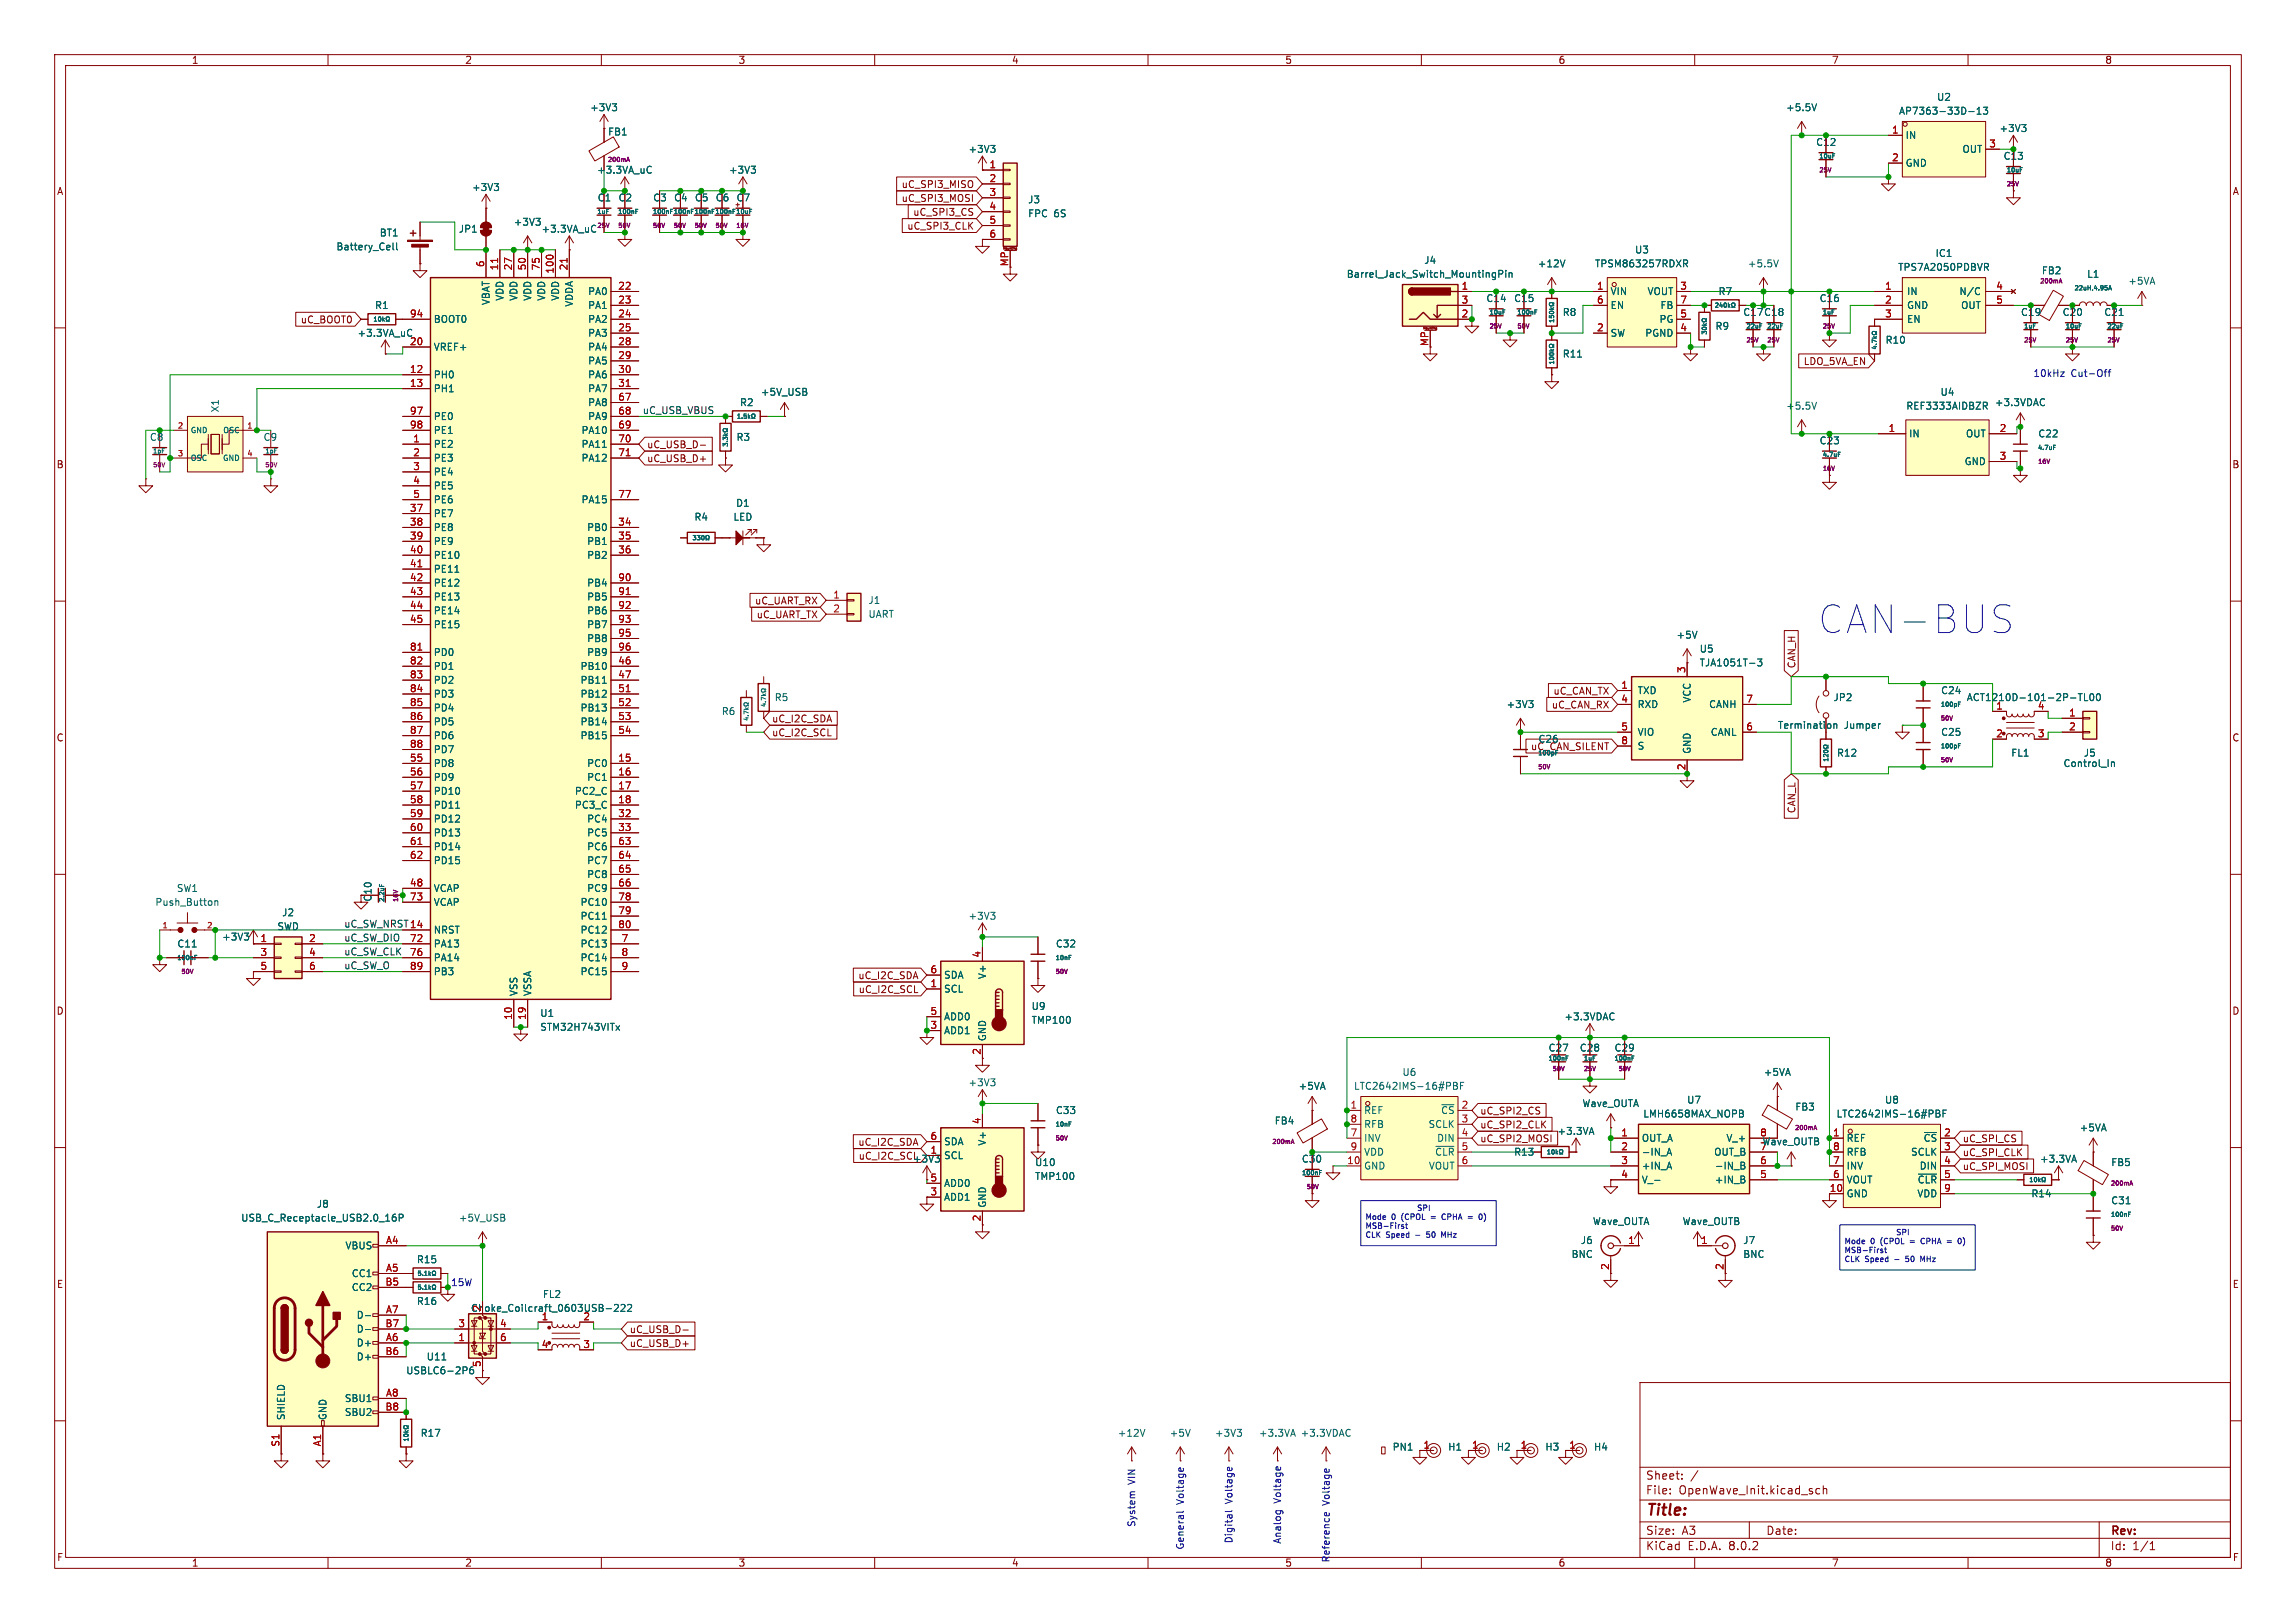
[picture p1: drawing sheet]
<svg xmlns="http://www.w3.org/2000/svg" width="420mm" height="297mm" viewBox="0 0 420 297" stroke-linecap="round" stroke-linejoin="round" font-family="sans-serif">
<defs><g id="words">
<text font-size="7.1" fill="#0000c2" x="332.7" y="116.2">CAN-BUS</text>
<text font-size="2.8" fill="#840000" x="301" y="277.9">Title:</text>
<g font-size="2.1" fill="#840000">
<text x="301" y="273.7">File:</text>
<text x="301" y="271">Sheet:</text>
<text x="307.1" y="273.7">OpenWave_Init.kicad_sch</text>
<text x="301" y="281.1">Size:</text>
<text x="307.6" y="281.1">A3</text>
<text x="323" y="281.1">Date:</text>
<text x="386" y="281.3">Rev:</text>
<text x="301" y="283.9">KiCad</text>
<text x="308.7" y="283.9">E.D.A.</text>
<text x="316.3" y="283.9">8.0.2</text>
<text x="386" y="283.9">Id:</text>
<text x="390.1" y="283.9">1/1</text>
</g>
<g font-size="1.8" fill="#840000">
<text x="35" y="11.9">1</text>
<text x="85" y="11.9">2</text>
<text x="135" y="11.9">3</text>
<text x="185" y="11.9">4</text>
<text x="235" y="11.9">5</text>
<text x="285" y="11.9">6</text>
<text x="335" y="11.9">7</text>
<text x="385" y="11.9">8</text>
<text x="10.3" y="35.9">A</text>
<text x="164.8" y="34.6">uC_SPI3_MISO</text>
<text x="408.3" y="35.9">A</text>
<text x="164.8" y="37.2">uC_SPI3_MOSI</text>
<text x="166.9" y="39.7">uC_SPI3_CS</text>
<text x="165.9" y="42.2">uC_SPI3_CLK</text>
<text x="54.9" y="59.4">uC_BOOT0</text>
<text x="261.4" y="63.4" transform="rotate(-90 261.4 63.4)">MP</text>
<text x="329.8" y="67">LDO_5VA_EN</text>
<text x="118.3" y="82.2">uC_USB_D-</text>
<text x="10.3" y="85.9">B</text>
<text x="118.3" y="84.8">uC_USB_D+</text>
<text x="408.2" y="85.9">B</text>
<text x="138" y="110.8">uC_UART_RX</text>
<text x="138.3" y="113.3">uC_UART_TX</text>
<text x="328.6" y="122.4" transform="rotate(-90 328.6 122.4)">CAN_H</text>
<text x="283.8" y="129.9">uC_CAN_RX</text>
<text x="284.1" y="127.3">uC_CAN_TX</text>
<text x="10.3" y="135.9">C</text>
<text x="141.1" y="132.4">uC_I2C_SDA</text>
<text x="141.1" y="134.9">uC_I2C_SCL</text>
<text x="408.2" y="135.9">C</text>
<text x="308.4" y="141" transform="rotate(-90 308.4 141)">2</text>
<text x="328.6" y="148.9" transform="rotate(-90 328.6 148.9)">CAN_L</text>
<text x="156.9" y="179.4">uC_I2C_SDA</text>
<text x="10.3" y="185.9">D</text>
<text x="157" y="181.9">uC_I2C_SCL</text>
<text x="408.2" y="185.9">D</text>
<text x="156.9" y="209.9">uC_I2C_SDA</text>
<text x="270.7" y="209.2">uC_SPI2_MOSI</text>
<text x="270.7" y="204.2">uC_SPI2_CS</text>
<text x="270.7" y="206.7">uC_SPI2_CLK</text>
<text x="358.9" y="209.2">uC_SPI_CS</text>
<text x="157" y="212.4">uC_I2C_SCL</text>
<text x="358.9" y="211.8">uC_SPI_CLK</text>
<text x="358.9" y="214.3">uC_SPI_MOSI</text>
<text x="334.6" y="218.2">10</text>
<text x="179.5" y="223.6" transform="rotate(-90 179.5 223.6)">2</text>
<text x="10.3" y="235.9">E</text>
<text x="408.3" y="235.9">E</text>
<text x="115.1" y="244.2">uC_USB_D-</text>
<text x="115.1" y="246.7">uC_USB_D+</text>
<text x="10.3" y="285.9">F</text>
<text x="35" y="286.9">1</text>
<text x="85" y="286.9">2</text>
<text x="135" y="286.9">3</text>
<text x="185" y="286.9">4</text>
<text x="235" y="286.9">5</text>
<text x="285" y="286.9">6</text>
<text x="335" y="286.9">7</text>
<text x="385" y="286.9">8</text>
<text x="408.3" y="285.9">F</text>
</g>
<g font-size="1.8" fill="#006464">
<text x="107.8" y="20.5">+3V3</text>
<text x="326.6" y="20.5">+5.5V</text>
<text x="347.3" y="21.2">AP7363-33D-13</text>
<text x="354.2" y="18.6">U2</text>
<text x="111.1" y="25">FB1</text>
<text x="177.1" y="28.2">+3V3</text>
<text x="332.1" y="26.9">C12</text>
<text x="348.5" y="25.6">IN</text>
<text x="358.9" y="28.2">OUT</text>
<text x="365.7" y="24.4">+3V3</text>
<text x="366.4" y="29.4">C13</text>
<text x="86.3" y="35.2">+3V3</text>
<text x="109.1" y="32">+3.3VA_uC</text>
<text x="133.2" y="32">+3V3</text>
<text x="348.5" y="30.7">GND</text>
<text x="93.9" y="41.5">+3V3</text>
<text x="109.2" y="37.1">C1</text>
<text x="113" y="37.1">C2</text>
<text x="119.4" y="37.1">C3</text>
<text x="123.2" y="37.1">C4</text>
<text x="127" y="37.1">C5</text>
<text x="130.8" y="37.1">C6</text>
<text x="134.6" y="37.1">C7</text>
<text x="188" y="37.4">J3</text>
<text x="188" y="40">FPC</text>
<text x="192.8" y="40">6S</text>
<text x="61.4" y="46">Battery_Cell</text>
<text x="69.4" y="43.5">BT1</text>
<text x="83.8" y="42.8">JP1</text>
<text x="99" y="42.8">+3.3VA_uC</text>
<text x="299" y="46.6">U3</text>
<text x="354" y="47.2">IC1</text>
<text x="246.2" y="51">Barrel_Jack_Switch_MountingPin</text>
<text x="260.4" y="48.5">J4</text>
<text x="281.2" y="49.1">+12V</text>
<text x="291.7" y="49.1">TPSM863257RDXR</text>
<text x="319.6" y="49.1">+5.5V</text>
<text x="347.1" y="49.8">TPS7A2050PDBVR</text>
<text x="373.4" y="50.4">FB2</text>
<text x="381.7" y="51">L1</text>
<text x="389.2" y="52.3">+5VA</text>
<text x="68.5" y="56.7">R1</text>
<text x="79.2" y="59.3">BOOT0</text>
<text x="89.8" y="55.9" transform="rotate(-90 89.8 55.9)">VBAT</text>
<text x="92.3" y="55.1" transform="rotate(-90 92.3 55.1)">VDD</text>
<text x="94.8" y="55.1" transform="rotate(-90 94.8 55.1)">VDD</text>
<text x="97.4" y="55.1" transform="rotate(-90 97.4 55.1)">VDD</text>
<text x="99.9" y="55.1" transform="rotate(-90 99.9 55.1)">VDD</text>
<text x="102.5" y="55.1" transform="rotate(-90 102.5 55.1)">VDD</text>
<text x="105" y="56.2" transform="rotate(-90 105 56.2)">VDDA</text>
<text x="107.5" y="54.2">PA0</text>
<text x="107.5" y="56.7">PA1</text>
<text x="107.5" y="59.3">PA2</text>
<text x="271.8" y="55.5">C14</text>
<text x="276.9" y="55.5">C15</text>
<text x="285.8" y="58">R8</text>
<text x="294.5" y="54.2">VIN</text>
<text x="294.5" y="56.7">EN</text>
<text x="301.3" y="54.2">VOUT</text>
<text x="303.5" y="59.3">PG</text>
<text x="303.6" y="56.7">FB</text>
<text x="314.3" y="54.2">R7</text>
<text x="318.8" y="58">C17 C18</text>
<text x="332.8" y="55.5">C16</text>
<text x="348.7" y="54.2">IN</text>
<text x="348.7" y="56.7">GND</text>
<text x="348.7" y="59.3">EN</text>
<text x="358.3" y="54.2">N/C</text>
<text x="358.6" y="56.7">OUT</text>
<text x="369.6" y="58">C19</text>
<text x="377.2" y="58">C20</text>
<text x="384.8" y="58">C21</text>
<text x="65.3" y="61.8">+3.3VA_uC</text>
<text x="74.9" y="63.2">20</text>
<text x="79.2" y="64.4">VREF+</text>
<text x="107.5" y="61.8">PA3</text>
<text x="107.5" y="64.4">PA4</text>
<text x="285.8" y="65.6">R11</text>
<text x="294.5" y="61.8">SW</text>
<text x="300.9" y="61.8">PGND</text>
<text x="313.7" y="60.6">R9</text>
<text x="344.8" y="63.1">R10</text>
<text x="79.2" y="69.4">PH0</text>
<text x="79.2" y="72">PH1</text>
<text x="107.5" y="66.9">PA5</text>
<text x="107.5" y="69.4">PA6</text>
<text x="107.5" y="72">PA7</text>
<text x="40.2" y="75.6" transform="rotate(-90 40.2 75.6)">X1</text>
<text x="79.2" y="77.1">PE0</text>
<text x="107.5" y="74.5">PA8</text>
<text x="107.5" y="77.1">PA9</text>
<text x="135.3" y="74.5">R2</text>
<text x="139.1" y="72.6">+5V_USB</text>
<text x="326.6" y="75.2">+5.5V</text>
<text x="348.6" y="75.2">REF3333AIDBZR</text>
<text x="354.9" y="72.6">U4</text>
<text x="364.8" y="74.5">+3.3VDAC</text>
<text x="27.3" y="80.9">C8</text>
<text x="48.1" y="80.9">C9</text>
<text x="79.2" y="82.1">PE2</text>
<text x="79.2" y="79.6">PE1</text>
<text x="106.3" y="79.6">PA10</text>
<text x="106.3" y="82.1">PA11</text>
<text x="134.6" y="80.9">R3</text>
<text x="332.8" y="81.5">C23</text>
<text x="349.1" y="80.2">IN</text>
<text x="359.5" y="80.2">OUT</text>
<text x="372.8" y="80.2">C22</text>
<text x="79.2" y="84.7">PE3</text>
<text x="79.2" y="87.2">PE4</text>
<text x="79.2" y="89.8">PE5</text>
<text x="106.3" y="84.7">PA12</text>
<text x="359.3" y="85.3">GND</text>
<text x="79.2" y="94.8">PE7</text>
<text x="79.2" y="92.3">PE6</text>
<text x="106.3" y="92.3">PA15</text>
<text x="126.9" y="95.5">R4</text>
<text x="134.1" y="95.5">LED</text>
<text x="134.5" y="92.9">D1</text>
<text x="79.2" y="97.4">PE8</text>
<text x="79.2" y="99.9">PE9</text>
<text x="107.3" y="97.4">PB0</text>
<text x="107.3" y="99.9">PB1</text>
<text x="79.2" y="102.5">PE10</text>
<text x="79.2" y="105">PE11</text>
<text x="79.2" y="107.5">PE12</text>
<text x="107.3" y="102.5">PB2</text>
<text x="107.3" y="107.5">PB4</text>
<text x="79.2" y="110.1">PE13</text>
<text x="79.2" y="112.6">PE14</text>
<text x="107.3" y="110.1">PB5</text>
<text x="107.3" y="112.6">PB6</text>
<text x="158.8" y="110.7">J1</text>
<text x="158.8" y="113.3">UART</text>
<text x="79.2" y="115.2">PE15</text>
<text x="107.3" y="115.2">PB7</text>
<text x="107.3" y="117.7">PB8</text>
<text x="306.6" y="117.1">+5V</text>
<text x="310.8" y="119.6">U5</text>
<text x="79.2" y="120.2">PD0</text>
<text x="79.2" y="122.8">PD1</text>
<text x="79.2" y="125.3">PD2</text>
<text x="106.1" y="122.8">PB10</text>
<text x="106.1" y="125.3">PB11</text>
<text x="107.3" y="120.2">PB9</text>
<text x="310.8" y="122.1">TJA1051T-3</text>
<text x="79.2" y="127.9">PD3</text>
<text x="79.2" y="130.4">PD4</text>
<text x="106.1" y="127.9">PB12</text>
<text x="106.1" y="130.4">PB13</text>
<text x="131.9" y="131">R6</text>
<text x="141.6" y="128.5">R5</text>
<text x="275.5" y="129.8">+3V3</text>
<text x="299.5" y="127.2">TXD</text>
<text x="299.5" y="129.8">RXD</text>
<text x="309.5" y="128.7" transform="rotate(-90 309.5 128.7)">VCC</text>
<text x="312.5" y="129.8">CANH</text>
<text x="335.3" y="128.5">JP2</text>
<text x="355" y="127.2">C24</text>
<text x="359.7" y="128.5">ACT1210D-101-2P-TL00</text>
<text x="79.2" y="132.9">PD5</text>
<text x="79.2" y="135.5">PD6</text>
<text x="106.1" y="132.9">PB14</text>
<text x="106.1" y="135.5">PB15</text>
<text x="279.9" y="137.5">uC_CAN_SILENT</text>
<text x="281.3" y="136.1">C26</text>
<text x="299.5" y="134.8">VIO</text>
<text x="299.5" y="137.4">S</text>
<text x="312.8" y="134.8">CANL</text>
<text x="325.1" y="133.6">Termination</text>
<text x="337.4" y="133.6">Jumper</text>
<text x="355" y="134.8">C25</text>
<text x="79.2" y="140.6">PD8</text>
<text x="79.2" y="143.1">PD9</text>
<text x="79.2" y="138">PD7</text>
<text x="107.3" y="140.6">PC0</text>
<text x="107.3" y="143.1">PC1</text>
<text x="309.5" y="138" transform="rotate(-90 309.5 138)">GND</text>
<text x="335.9" y="138.7">R12</text>
<text x="367.8" y="138.7">FL1</text>
<text x="377.4" y="140.6">Control_In</text>
<text x="381.1" y="138.7">J5</text>
<text x="79.2" y="145.6">PD10</text>
<text x="79.2" y="148.2">PD11</text>
<text x="105.1" y="145.6">PC2_C</text>
<text x="105.1" y="148.2">PC3_C</text>
<text x="79.2" y="150.7">PD12</text>
<text x="79.2" y="153.3">PD13</text>
<text x="79.2" y="155.8">PD14</text>
<text x="107.3" y="150.7">PC4</text>
<text x="107.3" y="153.3">PC5</text>
<text x="107.3" y="155.8">PC6</text>
<text x="79.2" y="158.3">PD15</text>
<text x="107.3" y="158.3">PC7</text>
<text x="107.3" y="160.9">PC8</text>
<text x="28.3" y="166">Push_Button</text>
<text x="32.3" y="163.4">SW1</text>
<text x="51.5" y="167.9">J2</text>
<text x="68.2" y="165.1" transform="rotate(-90 68.2 165.1)">C10</text>
<text x="79.2" y="163.4">VCAP</text>
<text x="79.2" y="166">VCAP</text>
<text x="106.1" y="166">PC10</text>
<text x="107.3" y="163.4">PC9</text>
<text x="32.3" y="173.6">C11</text>
<text x="40.5" y="172.3">+3V3</text>
<text x="50.6" y="170.4">SWD</text>
<text x="79.2" y="171">NRST</text>
<text x="79.2" y="173.6">PA13</text>
<text x="106.1" y="173.6">PC13</text>
<text x="106.1" y="168.5">PC11</text>
<text x="106.1" y="171">PC12</text>
<text x="177.1" y="168.5">+3V3</text>
<text x="193" y="173.6">C32</text>
<text x="79.2" y="176.1">PA14</text>
<text x="79.2" y="178.7">PB3</text>
<text x="106.1" y="176.1">PC14</text>
<text x="106.1" y="178.7">PC15</text>
<text x="172.6" y="179.3">SDA</text>
<text x="180.6" y="179.3" transform="rotate(-90 180.6 179.3)">V+</text>
<text x="94.8" y="182.4" transform="rotate(-90 94.8 182.4)">VSS</text>
<text x="97.4" y="182.4" transform="rotate(-90 97.4 182.4)">VSSA</text>
<text x="172.6" y="181.8">SCL</text>
<text x="188.6" y="185">U9</text>
<text x="98.7" y="186.3">U1</text>
<text x="98.7" y="188.8">STM32H743VITx</text>
<text x="172.6" y="189.5">ADD1</text>
<text x="172.6" y="186.9">ADD0</text>
<text x="180.6" y="190.6" transform="rotate(-90 180.6 190.6)">GND</text>
<text x="188.6" y="187.6">TMP100</text>
<text x="286.1" y="186.9">+3.3VDAC</text>
<text x="256.4" y="197.1">U6</text>
<text x="283.2" y="192.6">C27</text>
<text x="288.9" y="192.6">C28</text>
<text x="295.2" y="192.6">C29</text>
<text x="322.5" y="197.1">+5VA</text>
<text x="177.1" y="199">+3V3</text>
<text x="237.4" y="199.6">+5VA</text>
<text x="247.6" y="199.6">LTC2642IMS-16#PBF</text>
<text x="289.4" y="202.8">Wave_OUTA</text>
<text x="308.5" y="202.2">U7</text>
<text x="328.3" y="203.4">FB3</text>
<text x="344.7" y="202.2">U8</text>
<text x="172.6" y="209.8">SDA</text>
<text x="180.6" y="209.7" transform="rotate(-90 180.6 209.7)">V+</text>
<text x="193" y="204.1">C33</text>
<text x="233.1" y="206">FB4</text>
<text x="249.4" y="204.1">REF</text>
<text x="249.4" y="209.1">INV</text>
<text x="249.4" y="206.6">RFB</text>
<text x="261.2" y="206.6">SCLK</text>
<text x="262.8" y="209.1">DIN</text>
<text x="263.5" y="204.1">~{CS}</text>
<text x="284.8" y="207.9">+3.3VA</text>
<text x="300.2" y="209.1">OUT_A</text>
<text x="300.5" y="204.7">LMH6658MAX_NOPB</text>
<text x="315.7" y="209.1">V_+</text>
<text x="322.3" y="209.8">Wave_OUTB</text>
<text x="335.8" y="204.7">LTC2642IMS-16#PBF</text>
<text x="337.7" y="209.1">REF</text>
<text x="351.8" y="209.1">~{CS}</text>
<text x="380.3" y="207.2">+5VA</text>
<text x="166.9" y="213">+3V3</text>
<text x="172.6" y="212.3">SCL</text>
<text x="189.2" y="213.6">U10</text>
<text x="238" y="213">C30</text>
<text x="249.4" y="214.2">GND</text>
<text x="249.4" y="211.7">VDD</text>
<text x="261.3" y="214.2">VOUT</text>
<text x="262.4" y="211.7">~{CLR}</text>
<text x="276.9" y="211.7">R13</text>
<text x="300.2" y="211.7">-IN_A</text>
<text x="300.2" y="214.2">+IN_A</text>
<text x="313.5" y="211.7">OUT_B</text>
<text x="313.6" y="214.2">-IN_B</text>
<text x="337.7" y="214.2">INV</text>
<text x="337.7" y="211.7">RFB</text>
<text x="349.5" y="211.7">SCLK</text>
<text x="351" y="214.2">DIN</text>
<text x="373.1" y="213">+3.3VA</text>
<text x="386.1" y="213.6">FB5</text>
<text x="57.9" y="221.2">J8</text>
<text x="172.6" y="219.9">ADD1</text>
<text x="172.6" y="217.4">ADD0</text>
<text x="180.6" y="221.1" transform="rotate(-90 180.6 221.1)">GND</text>
<text x="189.2" y="216.1">TMP100</text>
<text x="300.2" y="216.8">V_-</text>
<text x="313.6" y="216.8">+IN_B</text>
<text x="337.7" y="219.3">GND</text>
<text x="337.7" y="216.8">VOUT</text>
<text x="350.6" y="219.3">VDD</text>
<text x="350.7" y="216.8">~{CLR}</text>
<text x="371.5" y="219.3">R14</text>
<text x="386.1" y="220.6">C31</text>
<text x="44" y="223.7">USB_C_Receptacle_USB2.0_16P</text>
<text x="83.8" y="223.7">+5V_USB</text>
<text x="289.1" y="227.9">J6</text>
<text x="291.3" y="224.4">Wave_OUTA</text>
<text x="307.7" y="224.4">Wave_OUTB</text>
<text x="318.8" y="227.9">J7</text>
<text x="63.1" y="228.8">VBUS</text>
<text x="64.2" y="233.9">CC1</text>
<text x="76.2" y="231.4">R15</text>
<text x="287.4" y="230.4">BNC</text>
<text x="318.8" y="230.4">BNC</text>
<text x="64.2" y="236.4">CC2</text>
<text x="76.2" y="239">R16</text>
<text x="99.2" y="237.7">FL2</text>
<text x="65.2" y="241.5">D-</text>
<text x="65.2" y="244.1">D-</text>
<text x="86" y="240.3">Choke_Coilcraft_0603USB-222</text>
<text x="65.2" y="246.6">D+</text>
<text x="65.2" y="249.1">D+</text>
<text x="74.2" y="251.7">USBLC6-2P6</text>
<text x="78" y="249.1">U11</text>
<text x="63" y="256.8">SBU1</text>
<text x="52.3" y="260" transform="rotate(-90 52.3 260)">SHIELD</text>
<text x="59.9" y="260" transform="rotate(-90 59.9 260)">GND</text>
<text x="63" y="259.3">SBU2</text>
<text x="76.8" y="263.1">R17</text>
<text x="204.4" y="263.1">+12V</text>
<text x="213.9" y="263.1">+5V</text>
<text x="222.1" y="263.1">+3V3</text>
<text x="230.2" y="263.1">+3.3VA</text>
<text x="237.8" y="263.1">+3.3VDAC</text>
<text x="254.6" y="265.7">PN1</text>
<text x="264.8" y="265.7">H1</text>
<text x="273.7" y="265.7">H2</text>
<text x="282.6" y="265.7">H3</text>
<text x="291.5" y="265.7">H4</text>
</g>
<g font-size="1.8" fill="#a90000">
<text x="346" y="24.5">1</text>
<text x="346" y="29.6">2</text>
<text x="363.8" y="27.1">3</text>
<text x="180.9" y="30.9">1</text>
<text x="180.9" y="33.4">2</text>
<text x="180.9" y="35.9">3</text>
<text x="180.9" y="38.5">4</text>
<text x="180.9" y="41">5</text>
<text x="180.9" y="43.6">6</text>
<text x="88.6" y="49" transform="rotate(-90 88.6 49)">6</text>
<text x="91.2" y="49.6" transform="rotate(-90 91.2 49.6)">11</text>
<text x="93.7" y="49.6" transform="rotate(-90 93.7 49.6)">27</text>
<text x="96.3" y="49.6" transform="rotate(-90 96.3 49.6)">50</text>
<text x="98.8" y="49.6" transform="rotate(-90 98.8 49.6)">75</text>
<text x="101.3" y="50.2" transform="rotate(-90 101.3 50.2)">100</text>
<text x="103.9" y="49.6" transform="rotate(-90 103.9 49.6)">21</text>
<text x="113" y="53.1">22</text>
<text x="184.5" y="48.8" transform="rotate(-90 184.5 48.8)">MP</text>
<text x="267.3" y="53.1">1</text>
<text x="292" y="53.1">1</text>
<text x="307.3" y="53.1">3</text>
<text x="344.7" y="53.1">1</text>
<text x="365.1" y="53.1">4</text>
<text x="74.9" y="58.2">94</text>
<text x="113" y="55.6">23</text>
<text x="113" y="58.2">24</text>
<text x="267.3" y="58.2">2</text>
<text x="267.3" y="55.6">3</text>
<text x="292" y="55.6">6</text>
<text x="307.3" y="58.2">5</text>
<text x="307.3" y="55.6">7</text>
<text x="344.7" y="55.6">2</text>
<text x="344.7" y="58.2">3</text>
<text x="365.1" y="55.6">5</text>
<text x="113" y="60.7">25</text>
<text x="113" y="63.2">28</text>
<text x="113" y="65.8">29</text>
<text x="292" y="60.7">2</text>
<text x="307.3" y="60.7">4</text>
<text x="74.9" y="68.3">12</text>
<text x="74.9" y="70.9">13</text>
<text x="113" y="68.3">30</text>
<text x="113" y="70.9">31</text>
<text x="74.9" y="75.9">97</text>
<text x="113" y="73.4">67</text>
<text x="113" y="75.9">68</text>
<text x="74.9" y="78.5">98</text>
<text x="75.5" y="81">1</text>
<text x="75.5" y="83.6">2</text>
<text x="113" y="78.5">69</text>
<text x="113" y="81">70</text>
<text x="113" y="83.6">71</text>
<text x="345.4" y="79.1">1</text>
<text x="365.7" y="79.1">2</text>
<text x="75.5" y="86.1">3</text>
<text x="75.5" y="88.6">4</text>
<text x="365.7" y="84.2">3</text>
<text x="74.9" y="93.7">37</text>
<text x="75.5" y="91.2">5</text>
<text x="113" y="91.2">77</text>
<text x="74.9" y="96.3">38</text>
<text x="74.9" y="98.8">39</text>
<text x="74.9" y="101.3">40</text>
<text x="113" y="96.3">34</text>
<text x="113" y="98.8">35</text>
<text x="113" y="101.3">36</text>
<text x="74.9" y="103.9">41</text>
<text x="74.9" y="106.4">42</text>
<text x="113" y="106.4">90</text>
<text x="74.9" y="109">43</text>
<text x="74.9" y="111.5">44</text>
<text x="113" y="109">91</text>
<text x="113" y="111.5">92</text>
<text x="152.3" y="109.6">1</text>
<text x="152.3" y="112.1">2</text>
<text x="74.9" y="114">45</text>
<text x="74.9" y="119.1">81</text>
<text x="113" y="114">93</text>
<text x="113" y="116.6">95</text>
<text x="113" y="119.1">96</text>
<text x="74.9" y="121.7">82</text>
<text x="74.9" y="124.2">83</text>
<text x="113" y="121.7">46</text>
<text x="113" y="124.2">47</text>
<text x="308.4" y="123.3" transform="rotate(-90 308.4 123.3)">3</text>
<text x="74.9" y="126.7">84</text>
<text x="74.9" y="129.3">85</text>
<text x="74.9" y="131.8">86</text>
<text x="113" y="126.7">51</text>
<text x="113" y="129.3">52</text>
<text x="113" y="131.8">53</text>
<text x="296.5" y="126.1">1</text>
<text x="296.5" y="128.7">4</text>
<text x="319.3" y="128.7">7</text>
<text x="365.1" y="129.9">1</text>
<text x="372.7" y="129.9">4</text>
<text x="378.4" y="131.2">1</text>
<text x="74.9" y="134.4">87</text>
<text x="74.9" y="136.9">88</text>
<text x="113" y="134.4">54</text>
<text x="296.5" y="133.7">5</text>
<text x="296.5" y="136.3">8</text>
<text x="319.3" y="133.7">6</text>
<text x="365.1" y="135">2</text>
<text x="372.7" y="135">3</text>
<text x="378.4" y="133.7">2</text>
<text x="74.9" y="139.4">55</text>
<text x="74.9" y="142">56</text>
<text x="113" y="139.4">15</text>
<text x="113" y="142">16</text>
<text x="74.9" y="144.5">57</text>
<text x="74.9" y="147.1">58</text>
<text x="74.9" y="149.6">59</text>
<text x="113" y="144.5">17</text>
<text x="113" y="147.1">18</text>
<text x="113" y="149.6">32</text>
<text x="74.9" y="152.1">60</text>
<text x="74.9" y="154.7">61</text>
<text x="113" y="152.1">33</text>
<text x="113" y="154.7">63</text>
<text x="74.9" y="157.2">62</text>
<text x="113" y="157.2">64</text>
<text x="113" y="159.8">65</text>
<text x="74.9" y="162.3">48</text>
<text x="74.9" y="164.8">73</text>
<text x="113" y="162.3">66</text>
<text x="113" y="164.8">78</text>
<text x="113" y="167.4">79</text>
<text x="47.6" y="172.5">1</text>
<text x="56.4" y="172.5">2</text>
<text x="74.9" y="172.5">72</text>
<text x="74.9" y="169.9">14</text>
<text x="113" y="169.9">80</text>
<text x="113.6" y="172.5">7</text>
<text x="47.6" y="175">3</text>
<text x="47.6" y="177.5">5</text>
<text x="56.4" y="175">4</text>
<text x="56.4" y="177.5">6</text>
<text x="74.9" y="175">76</text>
<text x="74.9" y="177.5">89</text>
<text x="113.6" y="175">8</text>
<text x="113.6" y="177.5">9</text>
<text x="170.1" y="178.2">6</text>
<text x="179.5" y="175.3" transform="rotate(-90 179.5 175.3)">4</text>
<text x="170.1" y="180.7">1</text>
<text x="170.1" y="185.8">5</text>
<text x="93.7" y="186.7" transform="rotate(-90 93.7 186.7)">10</text>
<text x="96.3" y="186.7" transform="rotate(-90 96.3 186.7)">19</text>
<text x="170.1" y="188.3">3</text>
<text x="179.5" y="193.1" transform="rotate(-90 179.5 193.1)">2</text>
<text x="246.9" y="202.9">1</text>
<text x="267.3" y="202.9">2</text>
<text x="170.1" y="208.7">6</text>
<text x="179.5" y="205.8" transform="rotate(-90 179.5 205.8)">4</text>
<text x="246.9" y="208">7</text>
<text x="246.9" y="205.5">8</text>
<text x="267.3" y="205.5">3</text>
<text x="267.3" y="208">4</text>
<text x="296.5" y="208">1</text>
<text x="321.9" y="208">8</text>
<text x="335.2" y="208">1</text>
<text x="355.5" y="208">2</text>
<text x="170.1" y="211.2">1</text>
<text x="246.3" y="213.1">10</text>
<text x="246.9" y="210.6">9</text>
<text x="267.3" y="210.6">5</text>
<text x="267.3" y="213.1">6</text>
<text x="296.5" y="210.6">2</text>
<text x="296.5" y="213.1">3</text>
<text x="296.5" y="215.6">4</text>
<text x="321.9" y="215.6">5</text>
<text x="321.9" y="213.1">6</text>
<text x="321.9" y="210.6">7</text>
<text x="335.2" y="215.6">6</text>
<text x="335.2" y="213.1">7</text>
<text x="335.2" y="210.6">8</text>
<text x="355.5" y="210.6">3</text>
<text x="355.5" y="213.1">4</text>
<text x="355.5" y="215.6">5</text>
<text x="170.1" y="218.8">3</text>
<text x="170.1" y="216.3">5</text>
<text x="355.5" y="218.2">9</text>
<text x="70.5" y="227.7">A4</text>
<text x="297.7" y="227.7">1</text>
<text x="311.1" y="227.7">1</text>
<text x="70.5" y="232.8">A5</text>
<text x="294.4" y="232.5" transform="rotate(-90 294.4 232.5)">2</text>
<text x="315.3" y="232.5" transform="rotate(-90 315.3 232.5)">2</text>
<text x="70.4" y="235.3">B5</text>
<text x="70.4" y="243">B7</text>
<text x="70.5" y="245.5">A6</text>
<text x="70.5" y="240.4">A7</text>
<text x="83.7" y="245.5">1</text>
<text x="83.7" y="243">3</text>
<text x="88" y="240.1" transform="rotate(-90 88 240.1)">2</text>
<text x="91.4" y="243">4</text>
<text x="91.4" y="245.5">6</text>
<text x="99" y="241.7">1</text>
<text x="106.6" y="241.7">2</text>
<text x="70.4" y="248">B6</text>
<text x="88" y="250.3" transform="rotate(-90 88 250.3)">5</text>
<text x="99" y="246.8">4</text>
<text x="106.6" y="246.8">3</text>
<text x="70.5" y="255.7">A8</text>
<text x="70.4" y="258.2">B8</text>
<text x="51.2" y="264.8" transform="rotate(-90 51.2 264.8)">S1</text>
<text x="58.8" y="264.8" transform="rotate(-90 58.8 264.8)">A1</text>
<text x="260.3" y="265.2">1</text>
<text x="269.2" y="265.2">1</text>
<text x="278.1" y="265.2">1</text>
<text x="286.9" y="265.2">1</text>
</g>
<g font-size="1.8" fill="#0000c2">
<text x="371.9" y="69.2">10kHz</text>
<text x="378.8" y="69.2">Cut-Off</text>
<text x="82.4" y="235.6">15W</text>
<text x="207.9" y="271.6" transform="rotate(-90 207.9 271.6)">VIN</text>
<text x="216.8" y="275.3" transform="rotate(-90 216.8 275.3)">Voltage</text>
<text x="225.7" y="275.2" transform="rotate(-90 225.7 275.2)">Voltage</text>
<text x="234.5" y="275.1" transform="rotate(-90 234.5 275.1)">Voltage</text>
<text x="243.4" y="275.5" transform="rotate(-90 243.4 275.5)">Voltage</text>
<text x="207.9" y="279.5" transform="rotate(-90 207.9 279.5)">System</text>
<text x="216.8" y="283.7" transform="rotate(-90 216.8 283.7)">General</text>
<text x="225.7" y="282.5" transform="rotate(-90 225.7 282.5)">Digital</text>
<text x="234.5" y="282.6" transform="rotate(-90 234.5 282.6)">Analog</text>
<text x="243.4" y="286" transform="rotate(-90 243.4 286)">Reference</text>
</g>
<g font-size="1.8" fill="#0f0f0f">
<text x="117.5" y="75.9">uC_USB_VBUS</text>
<text x="62.9" y="172.4">uC_SW_DIO</text>
<text x="62.9" y="169.8">uC_SW_NRST14</text>
<text x="62.9" y="177.5">uC_SW_O</text>
<text x="62.9" y="174.9">uC_SW_CLK</text>
</g>
<g font-size="1.4" fill="#a90000">
<text x="32.4" y="78.5">2</text>
<text x="32.4" y="83.6">3</text>
<text x="45.1" y="83.6">4</text>
<text x="45.1" y="78.5">1</text>
<text x="29.6" y="169.9">1</text>
<text x="37.8" y="169.9">2</text>
</g>
<g font-size="1.4" fill="#006464">
<text x="34.8" y="79.5">GND</text>
<text x="40.7" y="79.5">OSC</text>
<text x="34.8" y="84.5">OSC</text>
<text x="40.6" y="84.5">GND</text>
</g>
<g font-size="1.4" fill="#0000c2">
<text x="259.6" y="221.9">SPI</text>
<text x="249.7" y="223.6">Mode</text>
<text x="249.7" y="225.2">MSB-First</text>
<text x="249.7" y="226.9">CLK</text>
<text x="253.6" y="226.9">Speed</text>
<text x="254.6" y="223.6">0</text>
<text x="256.6" y="223.6">(CPOL</text>
<text x="261.4" y="226.9">50</text>
<text x="262.2" y="223.6">=</text>
<text x="264.4" y="226.9">MHz</text>
<text x="264.5" y="223.6">CPHA</text>
<text x="269.5" y="223.6">=</text>
<text x="271.8" y="223.6">0)</text>
<text x="347.3" y="226.4">SPI</text>
<text x="337.3" y="228">Mode</text>
<text x="337.3" y="229.7">MSB-First</text>
<text x="337.3" y="231.3">CLK</text>
<text x="341.2" y="231.3">Speed</text>
<text x="342.2" y="228">0</text>
<text x="344.2" y="228">(CPOL</text>
<text x="349.1" y="231.3">50</text>
<text x="349.8" y="228">=</text>
<text x="352" y="231.3">MHz</text>
<text x="352.1" y="228">CPHA</text>
<text x="357.1" y="228">=</text>
<text x="359.4" y="228">0)</text>
</g>
<g font-size="1.1" fill="#840084">
<text x="111" y="29.8">200mA</text>
<text x="332.7" y="31.7">25V</text>
<text x="367" y="34.3">25V</text>
<text x="113" y="41.9">50V</text>
<text x="119.3" y="41.9">50V</text>
<text x="123.1" y="41.9">50V</text>
<text x="126.9" y="41.9">50V</text>
<text x="130.7" y="41.9">50V</text>
<text x="134.5" y="41.9">16V</text>
<text x="373.1" y="52.1">200mA</text>
<text x="272.3" y="60.3">25V</text>
<text x="277.4" y="60.3">50V</text>
<text x="319.3" y="62.9">25V</text>
<text x="323.1" y="62.9">25V</text>
<text x="333.3" y="60.3">25V</text>
<text x="370.1" y="62.9">25V</text>
<text x="377.7" y="62.9">25V</text>
<text x="385.4" y="62.9">25V</text>
<text x="27.9" y="85.7">50V</text>
<text x="48.4" y="85.7">50V</text>
<text x="333.3" y="86.4">16V</text>
<text x="372.7" y="85.1">16V</text>
<text x="354.9" y="132.1">50V</text>
<text x="281.2" y="141">50V</text>
<text x="354.9" y="139.7">50V</text>
<text x="73" y="165.2" transform="rotate(-90 73 165.2)">16V</text>
<text x="33" y="178.4">50V</text>
<text x="193" y="178.4">50V</text>
<text x="283.9" y="196.2">50V</text>
<text x="289.6" y="196.2">25V</text>
<text x="295.9" y="196.2">50V</text>
<text x="193" y="208.9">50V</text>
<text x="232.6" y="209.5">200mA</text>
<text x="328.2" y="207">200mA</text>
<text x="238.9" y="217.8">50V</text>
<text x="386" y="217.2">200mA</text>
<text x="386" y="225.4">50V</text>
</g>
<g font-size="1.1" fill="#006464">
<text x="332.7" y="29.2">10uF</text>
<text x="367" y="31.7">10uF</text>
<text x="109.1" y="41.9">25V</text>
<text x="109.1" y="39.4">1uF</text>
<text x="113" y="39.4">100nF</text>
<text x="119.3" y="39.4">100nF 100nF 100nF 100nF 10uF</text>
<text x="379.3" y="53.3">22uH,4.95A</text>
<text x="272.3" y="57.8">10uF</text>
<text x="277.4" y="57.8">100nF</text>
<text x="333.3" y="57.8">1uF</text>
<text x="319.3" y="60.3">22uF</text>
<text x="323.1" y="60.3">22uF</text>
<text x="370.1" y="60.3">1uF</text>
<text x="377.7" y="60.3">10uF</text>
<text x="385.4" y="60.3">22uF</text>
<text x="27.9" y="83.2">1pF</text>
<text x="48.4" y="83.2">1pF</text>
<text x="333.3" y="83.8">4.7uF</text>
<text x="372.7" y="82.5">4.7uF</text>
<text x="354.9" y="129.5">100pF</text>
<text x="354.9" y="137.2">100pF</text>
<text x="281.2" y="138.4">100pF</text>
<text x="70.5" y="165.2" transform="rotate(-90 70.5 165.2)">2.2uF</text>
<text x="32.3" y="175.9">100nF</text>
<text x="193" y="175.9">10nF</text>
<text x="283.1" y="194.3">100nF</text>
<text x="289.6" y="194.3">1uF</text>
<text x="295.2" y="194.3">100nF</text>
<text x="193" y="206.4">10nF</text>
<text x="238" y="215.3">100nF</text>
<text x="386" y="222.9">100nF</text>
</g>
<g font-size=".5" fill="#840000">
<text x="183.3" y="45.9">Mounting</text>
<text x="260.1" y="60.5">Mounting</text>
</g>
</g></defs>
<g fill="none" stroke="#840000" stroke-width=".18">
<path d="M10 10h400v277h-400zM12 12h396v273h-396zM60 10v2M110 10v2M160 10v2M210 10v2M260 10v2M310 10v2M360 10v2M368.3 34.9v1.3h1.3l-1.3 1.3-1.3-1.3h1.3M368.3 34.9h.1M10 60h2"/>
<path d="M408 60h2M10 110h2M408 110h2M10 160h2M408 160h2M189.9 171.5v3.1M189.9 175.9v3.2M10 210h2M408 210h2M10 260h2M300 253h108v32h-108zM408 260h2"/>
<path d="M300 278.5h108M300 274.5h108M300 268.5h108M305.5 273.2v.2M305.5 272.5v.1M307.7 270.5v.2M307.7 269.8v.1M310.6 269.1l-1.3 1.9M320 278.5v3M332.9 272.5l-.5-.1-.2 .3v.4l.1 .2h.6M333.5 272.5l.2-.1 .4 .1 .1 .9M333.5 271.9v1.5"/>
<path d="M384 278.5v6.5M60 285v2M110 285v2M160 285v2M210 285v2M260 285v2M300 281.5h108M310 285v2M360 285v2M393.3 283.6h.9M393.3 282.5l.4-.4v1.5"/>
</g>
<path d="M188.6 175.9h2.5M188.6 174.6h2.5" fill="none" stroke="#840000" stroke-width=".25"/>
<path d="M195.5 174.8h.4" fill="none" stroke="#006464" stroke-width=".18"/>
<path d="M294 50.8h12.7v12.7h-12.7z" fill="#ffffc2"/>
<g fill="none" stroke="#840000" stroke-width=".18">
<path d="M291.5 53.3h2.5M291.5 55.9h2.5M294 50.8h12.7v12.7h-12.7zM306.7 53.3h2.5M306.7 58.4h2.5M306.7 55.9h2.5M291.5 61h2.5M306.7 61h2.5"/>
<circle cx="295.3" cy="52.1" r=".38"/>
</g>
<path d="M308 47.6h.5l.2 .2-.1 .4h-.6M308.3 48.2l.4 .6" fill="none" stroke="#006464" stroke-width=".18"/>
<path d="M381 130.2h2.5v5.1h-2.5z" fill="#ffffc2"/>
<g fill="none" stroke="#840000" stroke-width=".18">
<path d="M278.8 53.3v3.2M278.8 57.8v3.2M377.2 131.4h3.8M377.2 134h3.8M381 133.9h1.3v.2h-1.3zM381 131.3h1.3v.3h-1.3zM381.2 212.4l4.5 2.5-1.1 1.9-4.5-2.6zM382.9 210.8h.1M382.9 208.3l-.8 1.3M382.9 208.3v5.1M382.9 215.8v5.8M382.9 208.3l.8 1.3"/>
<path d="M382.9 226.1v1.2h1.3l-1.3 1.3-1.3-1.3h1.3M382.9 226.1h.1M382.9 222.9v3.2"/>
</g>
<path d="M277.5 57.8h2.5M277.5 56.5h2.5M381 130.2h2.5v5.1h-2.5zM381.6 222.9h2.6M381.6 221.6h2.6" fill="none" stroke="#840000" stroke-width=".25"/>
<path d="M280.8 57.1h.2M280.8 56.7h.3M386.2 139.4v.9M386.2 139.6l.2-.2 .3 .1 .1 .8M388.9 220.3h.7M389.3 222.2h.3M389.3 221.8h.4" fill="none" stroke="#006464" stroke-width=".18"/>
<path d="M389.7 216.7h.3M389.8 216.1l.3 .8" fill="none" stroke="#840084" stroke-width=".18"/>
<path d="M172.1 175.9h15.2v15.2h-15.2z" fill="#ffffc2"/>
<path d="M172.1 175.9h15.2v15.2h-15.2zM182.1 181.6a.64 .64 0 0 1 .7-.6 .64 .64 0 0 1 .6 .6v3.2M182.1 184.2h.7M182.1 183.5h.7M182.1 182.9h.7M182.1 182.2h.7M182.1 181.6v3.2M182.1 181.6h.7" fill="none" stroke="#840000" stroke-width=".25"/>
<g fill="#840000" stroke="#840000" stroke-width=".25">
<path d="M182.1 184.8h1.3v1.9h-1.3z"/>
<circle cx="182.8" cy="187.3" r="1.27"/>
</g>
<path d="M169.5 178.4h2.6M179.7 173.4v2.5M169.5 181h2.6M169.5 188.6h2.6M169.5 186.1h2.6M179.7 191.1v2.6" fill="none" stroke="#840000" stroke-width=".18"/>
<path d="M256.5 52.1h10.2v7.6h-10.2z" fill="#ffffc2"/>
<g fill="none" stroke="#840000" stroke-width=".25">
<path d="M256.5 52.1h10.2v7.6h-10.2zM257.8 58.4h1.3l1.2-1.2 1.3 1.2h5.1M258.3 52.7a.64 .64 0 0 0-.6 .6 .64 .64 0 0 0 .6 .7M263.5 57.5l-.6 .7M265.4 53.3h1.3M266.7 55.9h-3.8v2.3l-.6-.7M272.4 57.8h2.6M272.4 56.5h2.6M282.8 54.6h2.1v5.1h-2.1zM27.9 81.9h2.6M27.9 83.2h2.6M48.3 81.9h2.5"/>
<path d="M48.3 83.2h2.5M370.2 214.9h5.1v2h-5.1z"/>
</g>
<g fill="#840000" stroke="#840000" stroke-width=".25">
<path d="M257.9 52.9l.4-.2v1.3a.64 .64 0 0 1-.6-.4 .64 .64 0 0 1 .2-.7z"/>
<path d="M258.3 52.7h7v1.3h-7z"/>
</g>
<g fill="none" stroke="#840000" stroke-width=".18">
<path d="M261.9 59.9v.3M262.1 59.9h.1M266.7 53.3h2.5M266.7 58.4h2.5M266.7 55.9h2.5M273.7 53.3v3.2M273.7 57.8v3.2M283.8 53.3h.1M283.8 50.8v3.8M283.8 59.7v1.3M283.8 50.8l-.7 1.3M283.8 50.8l.8 1.3"/>
<path d="M29.2 78.7v3.2M49.5 78.7v3.2M260.4 60.2v-.3l.2 .2 .1-.2v.3M260.6 60.5h2M261.6 60.5v4.3h1.3l-1.3 1.2-1.3-1.2h1.3M262.6 60.2h.1M262.6 60.1v.1M262.6 60h.2v.3h-.2M262.6 60.2h.2M262.6 60v.1M29.2 83.2v3.2M49.5 87.6v1.3h1.3l-1.3 1.3-1.2-1.3h1.2"/>
<path d="M49.5 87.6h.1M49.5 83.2v3.2M169.5 188.6v1.3h1.3l-1.3 1.2-1.2-1.2h1.2M169.5 188.6h.1M368.9 215.9h1.3M375.3 215.9h1.3"/>
</g>
<g fill="none" stroke="#006464" stroke-width=".18">
<path d="M273.1 50.7h.5M273.1 50h.5M273.6 49.9v1l-.3 .3-.3-.1M274.2 50.1h.6l.1-.2-.1-.3-.6-.1v1.2M274.9 56.7h.4M275.4 49.5v.1M275.4 49.9v.8M276 50l.2-.1 .3 .1 .1 .7M276 49.9v.8M283.4 57.7v.4l.4 .1v-.4l.3-.1v.5M283.4 56.6h.8M283.5 57a.38 .38 0 0 1 .4-.1 .38 .38 0 0 1 .3 .4 .39 .39 0 0 1-.5 .2 .39 .39 0 0 1-.3-.4z"/>
<path d="M283.7 56.3l.3 .3M284.2 55.4v.2h-.1a.34 .34 0 0 0-.5-.2 .34 .34 0 0 0-.2 .5l.4 .1 .4-.2v.2M284.2 58.5v.4M284.2 58.7h-.8l.2 .2M284.2 56.3l-.3 .2M286.3 47.6l-.5 1.2M371.4 216.3h.4M371.4 215.7l.2-.2v.8M372.2 215.5h.1a.39 .39 0 0 1 .3 .4 .39 .39 0 0 1-.4 .3l-.1-.2zM372.9 215.5v.8M373 216l.2 .3M373.2 215.7l-.3 .3"/>
<path d="M373.5 216.3h.2v-.2a.34 .34 0 0 1-.2-.5 .34 .34 0 0 1 .5-.1l.1 .4-.2 .4h.2"/>
</g>
<path d="M34.3 76.2h10.1v10.2h-10.1z" fill="#ffffc2"/>
<g fill="none" stroke="#840000" stroke-width=".18">
<path d="M334 24.8v3.1M334 29.2v3.2M345.4 32.4v1.3h1.3l-1.3 1.2-1.2-1.2h1.2M345.4 32.4h.1M76.8 40.6v3.3M76.8 45v3.3M269.2 58.4v1.3h1.3l-1.3 1.3-1.2-1.3h1.2M269.2 58.4h.1M313.1 55.9h-1.3v1.3M318.1 55.9h1.3M320.7 55.9v3.2M322.6 53.3h.1"/>
<path d="M322.6 50.8l-.8 1.3M322.6 50.8v2.5M322.6 50.8l.7 1.3M324.5 55.9v3.2M31.7 78.7h2.6M34.3 76.2h10.1v10.2h-10.1zM38.1 79.5v3.6M38.6 79.5h1.5v3.6h-1.5zM40.6 79.5v3.6M47 78.7h-5.1v2.6h-1.3M276.2 61v1.2h1.3l-1.3 1.3-1.2-1.3h1.2M276.2 61h.1"/>
<path d="M283.8 68.6v1.3h1.3l-1.3 1.2-1.2-1.2h1.2M283.8 68.6h.1M283.8 61v1.2M283.8 67.3v1.3M309.2 63.5v1.3h1.3l-1.3 1.2-1.2-1.2h1.2M309.2 63.5h.1M311.8 62.2v1.3M320.7 60.3v3.2M322.6 63.5v1.3h1.2l-1.2 1.2-1.3-1.2h1.3M322.6 63.5h.1M324.5 60.3v3.2M26.7 87.6v1.3h1.2l-1.2 1.3-1.3-1.3h1.3"/>
<path d="M26.7 87.6h.1M38.1 81.3h-1.3v2.5h-5.1M44.4 83.8h2.6M132.1 98.4h2.5M135.9 97.2v2.5M136.8 96.9h.6M137.2 98.4h2.5M137.4 96.9l-1 1M137.4 96.9v.6M137.8 96.9h.6M138.4 96.9l-1 1M138.4 96.9v.6"/>
<path d="M278.1 134h.1M278.1 131.4v5.8M278.1 138.4v3.2M278.1 131.4l-.7 1.3M278.1 131.4l.8 1.3"/>
</g>
<g fill="none" stroke="#840000" stroke-width=".25">
<path d="M332.7 29.2h2.6M332.7 27.9h2.6M75.1 42.7h1M75.6 42.2v1M310.8 57.2h2v5h-2zM313.1 54.9h5v2h-5zM319.4 59.1h2.5M323.2 59.1h2.6M282.8 62.2h2.1v5.1h-2.1zM319.4 60.3h2.5M323.2 60.3h2.6M276.9 138.4h2.5"/>
<path d="M276.9 137.2h2.5"/>
</g>
<g fill="none" stroke="#006464" stroke-width=".18">
<path d="M335.2 28.1h.4M71.9 44.5v1l.2 .2M72.6 44.5v1l.1 .2M311.3 59.5h.8M311.4 60a.39 .39 0 0 1 .4-.2 .39 .39 0 0 1 .3 .4 .39 .39 0 0 1-.4 .2 .39 .39 0 0 1-.3-.4zM311.6 59.2l.3 .3M312.1 58.3v.2h-.1a.34 .34 0 0 0-.5-.2 .34 .34 0 0 0-.1 .5l.4 .1 .3-.2v.2M312.1 59.2l-.3 .2M313.8 55.5l.3-.1 .2 .3-.5 .5h.5M314.8 55.4l-.2 .6h.5M315 55.7v.5M315.5 55.5v-.1a.39 .39 0 0 1 .3 .5 .39 .39 0 0 1-.3 .3l-.2-.3z"/>
<path d="M316.1 55.4v.8M316.2 55.9l.3 .3M316.5 55.7l-.4 .3M316.8 56.2h.1v-.1a.34 .34 0 0 1-.1-.5 .34 .34 0 0 1 .5-.1l.1 .4-.2 .3h.2M321.9 59.3h.4M325.3 47.6l-.4 1.2M325.7 59.3h.4M283.4 64.2h.8M283.4 64.7a.39 .39 0 0 1 .5-.2 .39 .39 0 0 1 .3 .4 .39 .39 0 0 1-.5 .2 .39 .39 0 0 1-.3-.4zM283.4 65.4a.39 .39 0 0 1 .5-.1 .39 .39 0 0 1 .3 .4 .39 .39 0 0 1-.5 .1 .39 .39 0 0 1-.3-.4zM283.7 63.9l.3 .3M284.2 63v.2h-.1a.34 .34 0 0 0-.5-.2 .34 .34 0 0 0-.2 .5l.4 .1 .4-.2v.2"/>
<path d="M284.2 66.1v.4M284.2 66.3h-.8l.2 .2M284.2 63.9l-.3 .2M288.6 65.3h.7M311.3 61.1v-.5l.4 .3v-.2h.4v.4M279.6 128.2h.8l-.4 .5M280.2 128.7l.2 .2v.3l-.2 .3"/>
</g>
<g fill="#840000" stroke="#840000" stroke-width=".18">
<path d="M74.5 43.9h4.6v.3h-4.6z"/>
<path d="M75.3 44.7h3.1v.5h-3.1z"/>
<path d="M134.6 97.2l1.3 1.2h1.3h-1.3l-1.3 1.3z"/>
</g>
<path d="M298.4 123.8h20.4v15.3h-20.4z" fill="#ffffc2"/>
<path d="M333.4 57.8h2.5M333.4 56.5h2.5M298.4 123.8h20.4v15.3h-20.4z" fill="none" stroke="#840000" stroke-width=".25"/>
<g fill="none" stroke="#840000" stroke-width=".18">
<path d="M329.6 24.8h.1M329.6 22.2l-.8 1.3M329.6 22.2v2.6M329.6 22.2l.7 1.3M368.3 27.3h.1M368.3 24.8l-.8 1.2M368.3 24.8v2.5M368.3 24.8l.8 1.2M334.6 53.3v3.2M334.6 57.8v3.2M334.6 61v1.2h1.3l-1.3 1.3-1.2-1.3h1.2M334.6 61h.1"/>
<path d="M308.6 118.7v5.1M308.6 118.7l-.8 1.3M308.6 118.7l.8 1.3M295.9 126.4h2.5M295.9 128.9h2.5M295.9 134h2.5M295.9 136.5h2.5M308.6 121.3h.1M308.6 139.1v3.8h1.3l-1.3 1.2-1.3-1.2h1.3M318.8 128.9h2.5M318.8 134h2.5"/>
</g>
<path d="M332.3 19l-.4 1.3M369.8 22.8h.8l-.4 .5M370.4 23.3l.2 .2v.3l-.2 .3M310.4 115.5l-.4 1.3M321.5 120.6h.8l-.4 .5 .3 .1v.5l-.2 .2-.5-.2" fill="none" stroke="#006464" stroke-width=".18"/>
<path d="M348 22.2h15.2v10.2h-15.2z" fill="#ffffc2"/>
<g fill="none" stroke="#840000" stroke-width=".18">
<path d="M345.4 24.8h2.6M345.4 29.8h2.6M348 22.2h15.2v10.2h-15.2zM363.2 27.3h2.6M368.3 27.3v3.2M368.3 31.8v3.1M376.6 215.9h.1M376.6 213.4l.7 1.2M376.6 213.4v2.5M376.6 213.4l-.8 1.2M74.3 233h1.3M80.6 233h1.3"/>
<path d="M88.3 228h.1M88.3 225.4l-.8 1.3M88.3 225.4v2.6M88.3 225.4l.7 1.3M98.4 241.9h2.6v.8l.5 .2 .3-.1 .2-.4 .1 .4 .3 .1 .4-.1 .2-.4 .1 .4 .3 .1 .4-.1 .2-.4 .1 .3 .3 .2h.4l.2-.5 .2 .4 .4 .1 .4-.2v-.8h2.6M98.4 247h2.6v-.7l.5-.3 .3 .1 .2 .4 .1-.3 .3-.2 .4 .1 .2 .4 .1-.3 .3-.2 .4 .1 .2 .4 .2-.4 .5-.1 .2 .2 .1 .3 .2-.4 .4-.1 .4 .3v.7h2.6M101 244h5M101 245h5"/>
<circle cx="348.5" cy="22.7" r=".38"/>
</g>
<g fill="none" stroke="#006464" stroke-width=".18">
<path d="M361.6 20l.4-.4v1.3M362.8 19.6h.8l-.4 .5 .3 .1v.6l-.2 .1-.5-.1M360.1 20.4h1M361.6 20.9h.8M369.5 30.7h.4M379.1 212.3h.6M379.4 211.4l.4 1.3M76.9 232.6h-.3l-.1 .4h.4v.3h-.4M77.3 233.3v.1M77.7 233.4h.4M77.7 232.8l.2-.2v.8M78.5 232.6v.8"/>
<path d="M78.5 233.1l.3 .3M78.8 232.9l-.3 .3M79.1 233.4h.2v-.1a.34 .34 0 0 1-.2-.5 .34 .34 0 0 1 .5-.2l.1 .4-.2 .4h.2M92 222.8l.3 .2v.3l-.2 .2M92.2 222.3l.1 .1-.1 .3M110.9 239.5h1M112.4 238.8l.5-.1 .2 .4-.8 .9h.8M113.6 238.8l.5-.1 .2 .4-.8 .9h.8M114.8 238.8l.5-.1 .2 .4-.7 .9h.7"/>
</g>
<path d="M367 31.8h2.6M367 30.5h2.6M75.6 232h5v2.1h-5z" fill="none" stroke="#840000" stroke-width=".25"/>
<g fill="#840000" stroke="#840000" stroke-width=".18">
<circle cx="100.5" cy="245.7" r=".25"/>
<circle cx="100.5" cy="243" r=".25"/>
</g>
<path d="M348 50.8h15.2v10.2h-15.2z" fill="#ffffc2"/>
<g fill="none" stroke="#840000" stroke-width=".18">
<path d="M342.9 53.3h5.1M342.9 55.9h5.1M342.9 58.4h5.1M348 50.8h15.2v10.2h-15.2zM363.2 53.3h5.1M363.2 55.9h5.1M367.9 53l.8 .7M368.7 53l-.8 .7M237.3 207.3l4.4-2.6 1.1 1.9-4.4 2.6zM240 203.2h.1M240 200.7v5M240 208.2v2.6"/>
<path d="M240 200.7l.8 1.2M240 200.7l-.7 1.2M51.4 266.1v1.2h1.3l-1.3 1.3-1.2-1.3h1.2M51.4 266.1h.1M59.1 266.1v1.2h1.2l-1.2 1.3-1.3-1.3h1.3M59.1 266.1h.1"/>
</g>
<path d="M361.9 52.6l.2 .2M362.1 53.8l-.2 .1M363 48.2h.5l.2 .2-.1 .4-.6 .1M363.3 48.9l.4 .6" fill="none" stroke="#006464" stroke-width=".18"/>
<path d="M236.3 209h.3M236.4 208.5l.3 .8" fill="none" stroke="#840084" stroke-width=".18"/>
<path d="M48.9 225.4h20.3v35.6h-20.3z" fill="#ffffc2"/>
<g fill="none" stroke="#840000" stroke-width=".18">
<path d="M68.2 235.3h1v.5h-1zM68.2 232.8h1v.5h-1zM68.2 227.7h1v.5h-1zM69.2 228h5.1M69.2 233h5.1M69.2 235.6h5.1M58.8 260h.5v1h-.5zM68.2 258.2h1v.5h-1zM68.2 255.7h1v.5h-1zM68.2 248h1v.5h-1zM68.2 245.5h1v.5h-1zM68.2 243h1v.5h-1z"/>
<path d="M68.2 240.4h1v.5h-1zM69.2 245.7h5.1M69.2 240.7h5.1M69.2 255.9h5.1M69.2 248.3h5.1M69.2 243.2h5.1M69.2 258.4h5.1M51.4 261v5.1M59.1 261v5.1"/>
</g>
<path d="M48.9 225.4h20.3v35.6h-20.3zM51.4 239.4a.64 .64 0 0 1 .7-.6 .64 .64 0 0 1 .6 .6M51.4 247a.64 .64 0 0 0 .7 .6 .64 .64 0 0 0 .6-.6" fill="none" stroke="#840000" stroke-width=".25"/>
<path d="M50.7 238.1a1.9 1.9 0 0 1 2.1-.5 1.9 1.9 0 0 1 1.2 1.8v7.6a1.91 1.91 0 0 1-1.9 1.9 1.91 1.91 0 0 1-1.9-1.9v-7.8l.1-.6zM59.1 238.9v10.1M56.5 242.7v1.3l2.6 2.5M61.6 241.4v1.3l-2.5 2.5" fill="none" stroke="#840000" stroke-width=".51"/>
<g fill="#840000" stroke="#840000" stroke-width=".25">
<path d="M51.4 247h1.3a.64 .64 0 0 1-.6 .6 .64 .64 0 0 1-.7-.6z"/>
<path d="M51.4 239.4h1.3v7.6h-1.3z"/>
<path d="M51.6 239a.64 .64 0 0 1 .7-.2 .64 .64 0 0 1 .4 .6h-1.3z"/>
<path d="M59.1 236.3l1.2 2.6h-2.5z"/>
<path d="M61 240.2h1.2v1.2h-1.2z"/>
<circle cx="56.5" cy="242.1" r=".63"/>
</g>
<circle cx="59.1" cy="249" r="1.27" fill="#840000" stroke="#840000" stroke-width=".18"/>
<path d="M72.4 222.2l-.4 .1a.86 .86 0 0 0 0 1.2l.4-.2 .1-.4-.3-.2h-.3l-.1 .2M73 222.9l.6-.1 .2-.2-.1-.3-.7-.1v1.3M66.8 240.8h1M66.8 243.3h1" fill="none" stroke="#006464" stroke-width=".18"/>
<path d="M85.7 240.4h5.1v8.1h-5.1z" fill="#ffffc2"/>
<g fill="#840000" stroke="#840000" stroke-width=".18">
<circle cx="86.7" cy="245.7" r=".25"/>
<circle cx="87.8" cy="241.2" r=".25"/>
<circle cx="87.8" cy="247.8" r=".25"/>
<circle cx="88.8" cy="241.2" r=".25"/>
<circle cx="88.8" cy="247.8" r=".25"/>
<circle cx="89.8" cy="243.2" r=".25"/>
</g>
<g fill="none" stroke="#840000" stroke-width=".18">
<path d="M88.3 238.1v2.6l.5 .5h-1l.5 .5v5.6l.5 .5h-1l.5 .5v2.5M83.2 243.2h10.1M83.2 245.7h10.1M86.2 246.3h1l-.5 1zM86.2 241.7h1l-.5 1zM86.2 242.7h1M86.2 247.3h1M87.8 244.6v.4h1M87.8 244h1l-.5 1zM87.8 241.2h-1.1v6.6h1.1M88.8 241.2h1v6.6h-1M89.3 241.7h1l-.5 1z"/>
<path d="M89.3 246.3h1l-.5 1zM89.3 242.7h1M89.3 247.3h1"/>
</g>
<path d="M85.7 240.4h5.1v8.1h-5.1z" fill="none" stroke="#840000" stroke-width=".25"/>
<path d="M80.8 248.9h.8M85.3 250.2l.1 .2-.1 .3M86.3 250.1l-.1 .1a.86 .86 0 0 0 0 1.2l.4-.1v-.6M86.4 250.6l-.4 .1-.1 .2" fill="none" stroke="#006464" stroke-width=".18"/>
<path d="M248.9 200.7h17.8v15.2h-17.8z" fill="#ffffc2"/>
<g fill="none" stroke="#840000" stroke-width=".18">
<path d="M66 58.4h1.3M72.4 58.4h1.3M76.8 48.3v1.2h1.3l-1.3 1.3-1.2-1.3h1.2M76.8 48.3h.1M285.1 189.9v3.1M285.1 194.3v3.2M240 218.4v1.3h-1.2l1.2 1.3 1.3-1.3h-1.3M240 218.4h.1M240 210.8v3.2M240 215.3v3.1M243.8 213.4v1.2h-1.2l1.2 1.3 1.3-1.3h-1.3M243.8 213.4h.1"/>
<path d="M246.4 203.2h2.5M246.4 213.4h2.5M246.4 205.7h2.5M246.4 208.3h2.5M246.4 210.8h2.5M248.9 200.7h17.8v15.2h-17.8zM266.7 203.2h2.5M266.7 213.4h2.5M266.7 205.7h2.5M266.7 208.3h2.5M266.7 210.8h2.5M74.3 235.6h1.3"/>
<path d="M80.6 235.6h1.3M81.9 235.6v1.3h1.3l-1.3 1.2-1.3-1.2h1.3M81.9 235.6h.1M74.3 258.4v1.3M88.3 250.8v1.3h1.2l-1.2 1.3-1.3-1.3h1.3M88.3 250.8h.1M74.3 266.1v1.2h1.3l-1.3 1.3-1.3-1.3h1.3M74.3 266.1h.1M74.3 264.8v1.3M207 267.3h.1M207 264.8l-.8 1.3M207 264.8v2.5"/>
<path d="M207 264.8l.8 1.3M215.9 267.3h.1M215.9 264.8l-.8 1.3M215.9 264.8v2.5M215.9 264.8l.8 1.3M224.8 267.3h.1M224.8 264.8l-.8 1.3M224.8 264.8v2.5M224.8 264.8l.8 1.3M242.6 267.3h.1M242.6 264.8l-.8 1.3M242.6 264.8v2.5"/>
<path d="M242.6 264.8l.7 1.3M252.7 264.8h.7v1.3h-.7zM259.7 265.4v1.3h1.3l-1.3 1.3-1.3-1.3h1.3M259.7 265.4h.1M259.7 265.4h2.6M268.6 265.4v1.3h1.3l-1.3 1.3-1.3-1.3h1.3M268.6 265.4h.1M268.6 265.4h2.5M277.5 265.4v1.3h1.3l-1.3 1.3-1.3-1.3h1.3M277.5 265.4h.1M277.5 265.4h2.5M286.4 265.4v1.3h1.3l-1.3 1.3-1.3-1.3h1.3"/>
<path d="M286.4 265.4h.1M286.4 265.4h2.5"/>
<circle cx="250.2" cy="201.9" r=".38"/>
<circle cx="262.3" cy="265.4" r=".63"/>
<circle cx="262.3" cy="265.4" r="1.27"/>
<circle cx="271.1" cy="265.4" r=".63"/>
<circle cx="271.1" cy="265.4" r="1.27"/>
<circle cx="280" cy="265.4" r=".63"/>
<circle cx="280" cy="265.4" r="1.27"/>
<circle cx="288.9" cy="265.4" r=".63"/>
<circle cx="288.9" cy="265.4" r="1.27"/>
</g>
<g fill="none" stroke="#006464" stroke-width=".18">
<path d="M68.5 58.8h.4M68.5 58.2l.2-.2v.8M69.3 58h.1a.39 .39 0 0 1 .3 .4 .39 .39 0 0 1-.4 .3l-.1-.2zM70 58v.8M70.1 58.5l.2 .3M70.3 58.2l-.3 .4M70.6 58.8h.2v-.2a.34 .34 0 0 1-.1-.4 .34 .34 0 0 1 .4-.2l.1 .4-.2 .4h.2M265.9 198.1h.4l.2 .2-.2 .4 .2 .1 .1 .3-.2 .2h-.5zM265.9 198.7h.4M267.2 198.7h.4M267.8 198.1h-.6v1.2M286.5 193.6h.2"/>
<path d="M241.4 214.6h.2M241.4 214.2h.4M262.7 209.8h3.3M76.9 235.1h-.3l-.1 .4h.4v.4h-.4M77.3 235.9h.1M77.7 235.9h.4M77.7 235.4l.2-.3v.8M78.5 235.1v.8M78.5 235.6l.3 .3M78.8 235.4l-.3 .3M79.1 235.9h.2v-.1a.34 .34 0 0 1-.2-.5 .34 .34 0 0 1 .5-.1l.1 .4-.2 .3h.2M73.9 262.1h.8"/>
<path d="M73.9 262.5a.39 .39 0 0 1 .4-.1 .39 .39 0 0 1 .3 .4 .39 .39 0 0 1-.4 .1 .39 .39 0 0 1-.3-.4zM74.1 261.8l.3 .3M74.7 260.9v.2h-.2a.34 .34 0 0 0-.5-.2 .34 .34 0 0 0-.1 .5l.4 .1 .4-.2v.2M74.7 263.2v.4M74.7 263.4h-.8l.2 .2M74.7 261.8l-.3 .2M209.4 261.6l-.4 1.2M217.7 261.6l-.4 1.2M226.3 261.6h.8l-.4 .4M226.8 262l.3 .3v.3l-.3 .2M246.7 261.6l.3 .1M247 262.7l-.3 .1"/>
</g>
<path d="M67.3 57.4h5.1v2h-5.1zM283.8 194.3h2.6M238.8 215.3h2.5M238.8 214h2.5M75.6 234.6h5v2h-5zM73.3 259.7h2v5.1h-2z" fill="none" stroke="#840000" stroke-width=".25"/>
<path d="M78.7 50.8h33.1v132.1h-33.1z" fill="#ffffc2"/>
<path d="M78.7 50.8h33.1v132.1h-33.1zM368.3 82.6h2.5M368.3 81.3h2.5M33.7 174v2.5M34.9 174v2.5M69.2 162.6v2.5M70.5 162.6v2.5M281.9 209.8h5.1v2h-5.1z" fill="none" stroke="#840000" stroke-width=".25"/>
<g fill="none" stroke="#840000" stroke-width=".18">
<path d="M73.7 58.4h5M88.9 45.7v5.1M91.4 45.7v5.1M94 45.7v5.1M96.5 45.7v5.1M99.1 45.7v5.1M101.6 45.7v5.1M104.1 45.7v5.1M111.8 53.3h5M111.8 55.9h5M111.8 58.4h5M70.5 64.8h.1"/>
<path d="M70.5 62.2l-.8 1.3M70.5 62.2v2.6M70.5 62.2l.7 1.3M73.7 68.6h5M73.7 71.1h5M73.7 63.5h5M73.7 76.2h5M73.7 78.7h5M111.8 68.6h5M111.8 71.1h5M111.8 63.5h5M111.8 61h5"/>
<path d="M111.8 66h5M111.8 73.7h5M111.8 76.2h5M111.8 78.7h5M369.6 78.1v3.2M73.7 81.3h5M73.7 83.8h5M73.7 86.4h5M73.7 96.5h5M73.7 99.1h5M73.7 94h5M73.7 88.9h5"/>
<path d="M73.7 91.4h5M111.8 81.3h5M111.8 83.8h5M111.8 96.5h5M111.8 99.1h5M111.8 91.4h5M369.6 85.7v1.3h1.2l-1.2 1.3-1.3-1.3h1.3M369.6 85.7h.1M369.6 82.6v3.1M73.7 101.6h5M73.7 104.1h5M73.7 106.7h5"/>
<path d="M73.7 109.2h5M73.7 111.8h5M73.7 114.3h5M73.7 119.4h5M111.8 101.6h5M111.8 106.7h5M111.8 109.2h5M111.8 111.8h5M111.8 114.3h5M111.8 119.4h5M111.8 116.8h5M73.7 139.7h5"/>
<path d="M73.7 121.9h5M73.7 124.5h5M73.7 127h5M73.7 129.5h5M73.7 132.1h5M73.7 134.6h5M73.7 137.2h5M111.8 139.7h5M111.8 121.9h5M111.8 124.5h5M111.8 127h5M111.8 129.5h5"/>
<path d="M111.8 132.1h5M111.8 134.6h5M73.7 142.2h5M73.7 144.8h5M73.7 147.3h5M73.7 149.9h5M73.7 152.4h5M73.7 154.9h5M73.7 157.5h5M111.8 142.2h5M111.8 144.8h5M111.8 147.3h5"/>
<path d="M111.8 149.9h5M111.8 152.4h5M111.8 154.9h5M111.8 157.5h5M29.2 175.3v1.2h1.3l-1.3 1.3-1.3-1.3h1.3M29.2 175.3h.1M29.2 170.2h3.3M30.5 175.3h3.2M32.4 168.9h3.8M34.3 167v1.9M34.9 175.3h3.2M36.1 170.2h3.3"/>
<path d="M66 163.8v1.3h1.3l-1.3 1.3-1.2-1.3h1.2M66 163.8h.1M66 163.8h3.2M70.5 163.8h3.2M73.7 170.2h5M73.7 162.6h5M73.7 172.7h5M73.7 165.1h5M73.7 175.3h5M73.7 177.8h5M111.8 170.2h5M111.8 162.6h5"/>
<path d="M111.8 160h5M111.8 172.7h5M111.8 165.1h5M111.8 175.3h5M111.8 167.6h5M111.8 177.8h5M94 182.9v5.1M95.2 188v1.2h1.3l-1.3 1.3-1.2-1.3h1.2M95.2 188h.1M96.5 182.9v5.1M280.7 210.8h1.2M287 210.8h1.3"/>
<path d="M233.7 267.3h.1M233.7 264.8l-.8 1.3M233.7 264.8v2.5M233.7 264.8l.7 1.3"/>
</g>
<path d="M91 47.3v.7M103.7 47.3v.7M114.5 70.7h.8M114.5 83.4h.8M76.4 103.7h.8M76.4 119h.8M114.5 108.8h.8M114.5 126.6h.8M76.4 154.5h.8" fill="none" stroke="#a90000" stroke-width=".18"/>
<g fill="none" stroke="#006464" stroke-width=".18">
<path d="M74.8 60.3h.3l.2 .1M110.2 81.9h.7M375.6 81.9h.3M375.6 81.5h.4M83.2 104.7h.7M110.2 125h.7M83.3 147.9h.8M35.2 173.3h.7M35.6 175.2h.3M35.6 174.8h.4M39.3 164.8v.9M39.3 165l.2-.2 .3 .1 .1 .8"/>
<path d="M69.4 161.8v.4M69.8 161.9v.3M110.2 168.2h.7M112.7 187.7l.6 .8M113.3 187.7l-.6 .8M283.1 211.2h.4M283.1 210.6l.2-.2v.8M283.9 210.5l.1-.1a.39 .39 0 0 1 .3 .4 .39 .39 0 0 1-.3 .3l-.1-.2zM284.7 210.4v.8M284.7 210.9l.3 .3M285 210.6l-.3 .4M285.3 211.2h.2v-.2a.34 .34 0 0 1-.2-.4 .34 .34 0 0 1 .5-.2l.1 .4-.2 .4h.2"/>
<path d="M236.2 262.5h.6M236.5 261.6l.4 1.2"/>
</g>
<g fill="#840000" stroke="#840000" stroke-width=".18">
<circle cx="33" cy="170.2" r=".46"/>
<circle cx="35.6" cy="170.2" r=".46"/>
</g>
<path d="M50.2 171.5h5v7.6h-5z" fill="#ffffc2"/>
<g fill="none" stroke="#840000" stroke-width=".18">
<path d="M88.9 38.1h.1M88.9 35.6l-.8 1.2M88.9 35.6v5M88.9 35.6l.8 1.2M107.7 27.6l4.5-2.6 1.1 1.9-4.5 2.6zM110.5 23.5h.1M110.5 21v5M110.5 28.5v2.6M110.5 34.9v3.2M110.5 39.4v3.1M110.5 21l-.8 1.2M110.5 21l.8 1.2"/>
<path d="M114.3 34.9h.1M114.3 32.4v5.7M114.3 39.4v3.1M114.3 32.4l-.8 1.3M114.3 32.4l.8 1.3M120.6 34.9v3.2M120.6 39.4v3.1M124.5 34.9v3.2M124.5 39.4v3.1M128.3 34.9v3.2M128.3 39.4v3.1M132.1 34.9v3.2"/>
<path d="M132.1 39.4v3.1M135.9 34.9h.1M135.9 32.4l-.8 1.3M135.9 32.4v2.5M135.9 32.4l.8 1.3M87.9 42.2h2a1.02 1.02 0 0 1-1 1 1.02 1.02 0 0 1-1-1zM88.2 40.9a1.02 1.02 0 0 1 1.1-.2 1.02 1.02 0 0 1 .6 1h-2zM88.9 43.2v2.5M96.5 45.7h.1M96.5 43.2l-.7 1.3M96.5 43.2v2.5M96.5 43.2l.8 1.3"/>
<path d="M104.1 45.7h.1M104.1 43.2l-.7 1.3M104.1 43.2v2.5M104.1 43.2l.8 1.3M114.3 42.5v1.3h1.3l-1.3 1.3-1.3-1.3h1.3M114.3 42.5h.1M135.9 42.5v1.3h1.3l-1.3 1.3-1.3-1.3h1.3M135.9 42.5h.1M371.5 55.9h2.5M375.6 53.1l1.8 1.1-2.5 4.4-1.9-1zM376.5 55.9h3.9a.64 .64 0 0 1 .6-.7 .64 .64 0 0 1 .6 .7 .64 .64 0 0 1 .7-.7 .64 .64 0 0 1 .6 .7 .64 .64 0 0 1 .6-.7 .64 .64 0 0 1 .7 .7 .64 .64 0 0 1 .6-.7 .64 .64 0 0 1 .6 .7h1.3v3.2M391.8 55.9h.1"/>
<path d="M391.8 53.3l-.8 1.3M391.8 53.3v2.6M391.8 53.3l.8 1.3M143.5 76.2h.1M143.5 73.7l-.8 1.2M143.5 73.7v2.5M143.5 73.7l.8 1.2M334.6 79.4v3.2M369.6 78.1h.1M369.6 75.6l-.8 1.2M369.6 75.6v2.5M369.6 75.6l.7 1.2"/>
<path d="M386.7 60.3v3.2M334.6 87v1.3h1.3l-1.3 1.2-1.2-1.2h1.2M334.6 87h.1M334.6 83.8v3.2M348 132.7v1.3h1.2l-1.2 1.3-1.3-1.3h1.3M348 132.7h.1M351.8 125.1v3.2M351.8 129.5v6.4M351.8 137.2v3.1M364.5 135.3h2.5l.1-.8 .4-.3 .4 .2 .1 .3 .2-.3 .3-.2 .4 .2 .2 .3 .2-.4h.4l.4 .4 .2-.3 .4-.2 .3 .2 .1 .3 .2-.3 .4-.2 .4 .4v.7h2.5M364.5 130.2h2.5l.1 .7 .4 .3 .4-.2 .1-.3 .2 .3 .3 .2 .4-.1 .2-.4 .1 .3 .3 .2 .4-.1 .2-.4 .3 .5 .5-.1 .2-.4 .2 .4 .4 .1 .4-.3v-.7h2.5M367 133.2h5.1"/>
<path d="M367 132.2h5.1M46.4 177.8v1.3h1.2l-1.2 1.2-1.3-1.2h1.3M46.4 177.8h.1M46.4 172.7h.1M46.4 172.7h3.8M46.4 175.3h3.8M46.4 177.8h3.8M46.4 170.2l-.8 1.3M46.4 170.2v2.5M46.4 170.2l.7 1.3M50.2 177.7h1.2v.2h-1.2zM50.2 175.1h1.2v.3h-1.2z"/>
<path d="M50.2 172.6h1.2v.2h-1.2zM54 177.7h1.2v.2h-1.2zM54 175.1h1.2v.3h-1.2zM54 172.6h1.2v.2h-1.2zM55.2 172.7h3.9M55.2 175.3h3.9M55.2 177.8h3.9"/>
</g>
<g fill="none" stroke="#840000" stroke-width=".25">
<path d="M109.2 39.4h2.6M109.2 38.1h2.6M113 39.4h2.6M113 38.1h2.6M119.4 39.4h2.5M119.4 38.1h2.5M123.2 39.4h2.5M123.2 38.1h2.5M127 39.4h2.5M127 38.1h2.5M130.8 39.4h2.5M130.8 38.1h2.5"/>
<path d="M385.4 59.1h2.6M385.4 60.3h2.6M333.4 83.8h2.5M333.4 82.6h2.5M350.5 129.5h2.6M350.5 128.3h2.6M350.5 137.2h2.6M350.5 135.9h2.6M50.2 171.5h5v7.6h-5z"/>
</g>
<g fill="none" stroke="#006464" stroke-width=".18">
<path d="M112 19h.8l-.4 .5M112.5 19.5l.3 .2v.3l-.3 .3M90.4 33.6h.8l-.4 .5M91 34.1l.2 .2v.3l-.2 .3M98 39.9h.8l-.4 .5M116.3 38.7h.3M116.3 38.3h.4M118.6 30.5l.3-.1 .2 .1M119.1 31.6l-.2 .1-.3-.1M137.4 30.4h.8l-.4 .5M137.9 30.9l.3 .3v.3l-.3 .2M98.6 40.4l.2 .3v.3"/>
<path d="M108.4 41.3h.5M109 42.4l-.3 .1-.3-.1M385.7 53.1l.3-.8 .2 .8M385.8 52.8h.4M387.6 57.7h.8M388 59.3h.3M147.3 71.7l.3 .2-.1 .3-.1 .1M147.4 71.1l.1 .2-.1 .3M373.7 73l.3 .1M374 74.1l-.3 .1M336.3 83.1h.2M336.3 82.7h.3"/>
<path d="M358.2 128.8h.3M358.2 128.5h.4M358.2 136.5h.3M358.2 136.1h.4M380.2 126.9h.7M380.5 126.9v1.3M381.3 126.9v1.3h.6M382.5 127l.1-.1a.68 .68 0 0 1 .4 .7 .68 .68 0 0 1-.4 .6 .85 .85 0 0 1-.1-1.2zM383.6 127.1l.2-.2a.68 .68 0 0 1 .4 .7 .68 .68 0 0 1-.4 .6l-.3-.5zM44.7 170.8h.8l-.4 .4M45.2 171.2l.3 .3v.3l-.3 .2"/>
</g>
<g fill="#840000" stroke="#840000" stroke-width=".18">
<path d="M88.4 41.4h1v1h-1z"/>
<path d="M88.2 40.9a1.02 1.02 0 0 1 1.1-.2 1.02 1.02 0 0 1 .6 1h-2z"/>
<path d="M87.9 42.2h2a1.02 1.02 0 0 1-1 1 1.02 1.02 0 0 1-1-1z"/>
<circle cx="366.5" cy="131.4" r=".25"/>
<circle cx="366.5" cy="134.2" r=".25"/>
</g>
<path d="M114.7 29.3h.4M114.9 28.8l.3 .8M376.7 51.6h.4M376.9 51l.3 .8" fill="none" stroke="#840084" stroke-width=".18"/>
<path d="M348.6 76.8h15.3v10.2h-15.3z" fill="#ffffc2"/>
<g fill="none" stroke="#840000" stroke-width=".18">
<path d="M134.9 37.1v.7M135.9 34.9v3.2M135.9 39.4v3.1M342.9 58.4v1.3M371.5 55.9v3.2M379.1 55.9v3.2M132.7 76.2h1.3M139.1 76.2h1.2M329.6 79.4h.1M329.6 76.8l-.8 1.3M329.6 76.8v2.6M329.6 76.8l.7 1.3"/>
<path d="M342.9 64.8v1.2M343.5 79.4h5.1M348.6 76.8h15.3v10.2h-15.3zM363.9 79.4h5M371.5 60.3v3.2M379.1 60.3v3.2M363.9 84.5h5M136.5 126.4v1.2M136.5 132.7v1.3M139.7 123.8v1.3M139.7 130.2v1.2"/>
</g>
<g fill="none" stroke="#006464" stroke-width=".18">
<path d="M137.1 38.3h.4M380.3 59.3h.4M134.9 76.6h.5M134.9 76l.3-.2v.8M135.7 76.5h.1M136.5 75.8h-.4v.3h.4v.4h-.4M136.9 75.8v.8M137 76.3l.2 .3M137.2 76l-.3 .3M137.5 76.6h.2v-.2a.34 .34 0 0 1-.2-.5 .34 .34 0 0 1 .5-.1l.1 .4-.2 .4h.2M332.3 73.6l-.4 1.3M342.5 61.9h.8"/>
<path d="M342.7 63.4h.6M342.7 61.6l.3 .3M343 63.3v.5l-.6-.2M343.2 63h.1M343.3 60.6v.2h-.2a.34 .34 0 0 0-.5-.1 .34 .34 0 0 0-.1 .4l.4 .2 .4-.2v.2M343.3 62.5l-.8-.3v.5M343.3 61.6l-.3 .2M362.8 73.6h.5l.2 .2-.1 .4-.6 .1M363.1 74.3l.4 .6M136.1 129.8h.8M136.4 131.4h.5M136.4 129.5l.3 .3"/>
<path d="M136.6 131.3v.5l-.6-.2M136.9 131h.1M136.9 128.6v.2h-.2a.34 .34 0 0 0-.4-.2 .34 .34 0 0 0-.2 .5l.4 .1 .4-.2v.2M136.9 131h-.1M136.9 130.5l-.8-.4v.6M136.9 129.5l-.3 .2M139.3 127.3h.8M139.5 128.8h.6M139.5 127l.3 .3M139.8 128.7v.5l-.6-.2M140 128.4h.1M140.1 126.1v.1h-.2a.34 .34 0 0 0-.5-.1 .34 .34 0 0 0-.1 .4l.4 .2 .4-.2v.2"/>
<path d="M140.1 127.9l-.8-.3v.5M140.1 127l-.3 .2"/>
</g>
<path d="M134.6 39.4h2.6M134.6 38.1h2.6M341.9 59.7h2v5.1h-2zM370.2 59.1h2.5M377.8 59.1h2.6M134 75.2h5.1v2h-5.1zM370.2 60.3h2.5M377.8 60.3h2.6M135.5 127.6h2v5.1h-2zM138.7 125.1h2v5.1h-2z" fill="none" stroke="#840000" stroke-width=".25"/>
<path d="M154.9 108.6h2.6v5.1h-2.6z" fill="#ffffc2"/>
<g fill="none" stroke="#840000" stroke-width=".18">
<path d="M179.7 31.1h.1M179.7 28.6l-.8 1.2M179.7 28.6v2.5M179.7 28.6l.8 1.2M179.7 43.8v1.3h1.3l-1.3 1.3-1.3-1.3h1.3M179.7 43.8h.1M184.8 48.9v1.3h1.3l-1.3 1.2-1.3-1.2h1.3M379.1 63.5v1.3h1.3l-1.3 1.2-1.3-1.2h1.3M379.1 63.5h.1M151.1 109.9h3.8M151.1 112.4h3.8M154.9 112.3h1.3v.2h-1.3z"/>
<path d="M154.9 109.7h1.3v.3h-1.3zM290.8 189.9h.1M290.8 187.3v5.7M290.8 194.3v3.2M290.8 187.3l-.7 1.3M290.8 187.3l.8 1.3"/>
</g>
<path d="M154.9 108.6h2.6v5.1h-2.6zM289.6 194.3h2.5" fill="none" stroke="#840000" stroke-width=".25"/>
<path d="M181.2 26.6h.8l-.4 .5M181.8 27.1l.2 .2v.3l-.2 .3M295 185.4l.2 .1M295.2 186.5l-.2 .1" fill="none" stroke="#006464" stroke-width=".18"/>
<path d="M183.5 29.8h2.6v15.3h-2.6z" fill="#ffffc2"/>
<g fill="none" stroke="#840000" stroke-width=".18">
<path d="M179.7 31.1h3.8M179.7 33.7h3.8M179.7 36.2h3.8M179.7 38.7h3.8M183.5 38.6h1.3v.3h-1.3zM183.5 36.1h1.3v.2h-1.3zM183.5 33.5h1.3v.3h-1.3zM183.5 31h1.3v.2h-1.3zM179.7 41.3h3.8M179.7 43.8h3.8M183.5 43.7h1.3v.2h-1.3zM183.5 41.1h1.3v.3h-1.3z"/>
<path d="M183.6 45.6v-.3l.1 .2 .2-.2v.3M183.8 45.8h2M184.8 45.8v3.1M185.1 45.3v.3M185.3 45.3h.1M185.8 45.7h.1M186 45.7h-.1M186 45.4v.3M186 45.4l-.2 .1v.1h.2M132.7 76.2v1.3M132.7 82.6v1.2M294.6 215.9v1.3h1.3l-1.3 1.2-1.2-1.2h1.2"/>
<path d="M294.6 215.9h.1M294.6 229.7v4.6h1.3l-1.3 1.3-1.2-1.3h1.2M295.1 228h4.6M299.7 228h.1M299.7 225.4l-.7 1.3M299.7 225.4v2.6M299.7 225.4l.8 1.3"/>
</g>
<path d="M183.5 29.8h2.6v15.3h-2.6zM131.7 77.5h2v5.1h-2zM296.4 227.5a1.82 1.82 0 0 0-2.8-1 1.82 1.82 0 0 0 0 3 1.82 1.82 0 0 0 2.8-1" fill="none" stroke="#840000" stroke-width=".25"/>
<circle cx="294.6" cy="228" r=".51" fill="none" stroke="#840000" stroke-width=".2"/>
<path d="M132.3 79.6h.8M132.5 79.3l.3 .3M133.1 78.4v.2h-.2a.34 .34 0 0 0-.4-.2 .34 .34 0 0 0-.2 .5l.4 .1 .4-.2v.2M133.1 79.3l-.3 .3M132.3 80.5v-.5l.3 .3 .1-.3h.3v.5M132.3 81.6v-.5l.3 .3 .1-.2h.3v.4M133 80.8h.1" fill="none" stroke="#006464" stroke-width=".18"/>
<path d="M299.7 205.7h20.3v12.7h-20.3z" fill="#ffffc2"/>
<path d="M125.7 97.4h5.1v2h-5.1zM295.9 194.3h2.5M188.6 206.4h2.5M188.6 205.1h2.5M299.7 205.7h20.3v12.7h-20.3zM313.8 227.5a1.81 1.81 0 0 1 2.8-1 1.81 1.81 0 0 1 0 2.9 1.81 1.81 0 0 1-2.8-.9" fill="none" stroke="#840000" stroke-width=".25"/>
<g fill="none" stroke="#840000" stroke-width=".18">
<path d="M124.5 98.4h1.2M130.8 98.4h1.3M132.7 83.8v1.3h1.3l-1.3 1.3-1.3-1.3h1.3M132.7 83.8h.1M139.7 98.4v1.3h1.3l-1.3 1.3-1.3-1.3h1.3M139.7 98.4h.1M290.8 197.5v1.3h1.3l-1.3 1.2-1.2-1.2h1.2M290.8 197.5h.1M297.2 189.9v3.1M297.2 194.3v3.2M325.1 198.1l-.7 1.3M325.1 198.1v5.1"/>
<path d="M325.1 198.1l.8 1.3M169.5 219.1v1.2h1.3l-1.3 1.3-1.2-1.3h1.2M169.5 219.1h.1M169.5 215.9h.1M169.5 213.4l-.7 1.2M169.5 213.4v2.5M169.5 213.4l.8 1.2M189.9 209.6v1.2h1.2l-1.2 1.3-1.3-1.3h1.3M189.9 209.6h.1M189.9 201.9v3.2M189.9 206.4v3.2M288.3 210.8h.1"/>
<path d="M288.3 208.3l.8 1.3M288.3 208.3v2.5M288.3 208.3l-.8 1.3M294.6 206.4h.1M294.6 208.3h5.1M294.6 210.8h5.1M294.6 213.4h5.1M294.6 215.9h5.1M294.6 203.8l-.7 1.3M294.6 203.8v2.6M294.6 203.8l.8 1.3M320 210.8h5.1"/>
<path d="M320 213.4h5.1M320 215.9h5.1M323.4 202.2l4.5 2.6-1.1 1.8-4.4-2.5zM325.1 200.7h.1M325.1 205.7v2.6h-5.1M327.7 213.4h.1M327.7 210.8l-.8 1.3M327.7 210.8v2.6M327.7 210.8l.7 1.3M310.5 228h.1M310.5 225.4l-.7 1.3M310.5 225.4v2.6"/>
<path d="M310.5 225.4l.8 1.3M310.5 228h4.6M315.6 229.7v4.6h1.3l-1.3 1.3-1.3-1.3h1.3"/>
</g>
<g fill="none" stroke="#006464" stroke-width=".18">
<path d="M126.8 98h.5l-.3 .3 .2 .1v.3M126.8 98.7h.4M127.2 98.7h.1M127.5 98h.5l-.2 .3 .2 .1v.3h-.5M128.4 98.1l.1-.1a.39 .39 0 0 1 .3 .4 .39 .39 0 0 1-.3 .3l-.2-.2zM129.1 98.8h.2v-.2a.34 .34 0 0 1-.2-.4 .34 .34 0 0 1 .5-.2l.1 .4-.2 .4h.2M298.5 193.6h.3M171.1 211.4h.7l-.4 .5M171.6 211.9l.2 .2v.3l-.2 .3M195.5 205.3h.4M290.8 207.2h.6M291.1 206.3l.5 1.3"/>
<path d="M302.7 216h1M304.9 211.4l.4-1.3 .5 1.3M305 211h.7M318.2 203.1l.6 .2 .1 .2-.3 .2M318.2 203.7h.4M318.5 212.7l.6 .1v.2l-.2 .3M318.5 213.3h.4M318.6 203.7l.3 .3v.3l-.7 .1M318.9 213.3l.3 .2-.1 .3-.6 .1M319.1 215.9l.1 .2-.1 .3M319.1 215.3v.4"/>
</g>
<path d="M331.9 206.5h.3M332.1 205.9l.2 .8" fill="none" stroke="#840084" stroke-width=".18"/>
<circle cx="315.6" cy="228" r=".51" fill="none" stroke="#840000" stroke-width=".2"/>
<path d="M337.2 205.7h17.8v15.3h-17.8z" fill="#ffffc2"/>
<g fill="none" stroke="#840000" stroke-width=".18">
<path d="M332.7 127.4a2.54 2.54 0 0 0 0 3M334 123.8v2.6M334 131.4v2.6M334.6 208.3h2.6M334.6 210.8h2.6M334.6 213.4h2.6M334.6 215.9h2.6M337.2 205.7h17.8v15.3h-17.8zM337.2 218.4h-2.6v1.3h1.3l-1.3 1.3-1.2-1.3h1.2M355 208.3h2.5M355 218.4h2.5M355 210.8h2.5"/>
<path d="M355 213.4h2.5M355 215.9h2.5"/>
<circle cx="334" cy="126.9" r=".51"/>
<circle cx="334" cy="130.9" r=".51"/>
<circle cx="338.5" cy="207" r=".38"/>
</g>
<path d="M335.5 132.4v.9M335.5 132.6l.1-.2 .3 .1 .1 .8M343.9 132.4h.1M350.9 214.9h3.3M354.1 203.1h.5l.2 .3-.2 .3 .2 .2 .1 .3-.3 .2h-.5zM354.1 203.7h.5M355.4 203.7h.4M356 203.1h-.6v1.3" fill="none" stroke="#006464" stroke-width=".18"/>
<path d="M172.1 206.4h15.2v15.2h-15.2z" fill="#ffffc2"/>
<path d="M333 135.3h2v5h-2zM172.1 206.4h15.2v15.2h-15.2zM182.1 212.1a.64 .64 0 0 1 .7-.6 .64 .64 0 0 1 .6 .6v3.2M182.1 214.6h.7M182.1 214h.7M182.1 213.4h.7M182.1 212.7h.7M182.1 212.1v3.2M182.1 212.1h.7" fill="none" stroke="#840000" stroke-width=".25"/>
<g fill="#840000" stroke="#840000" stroke-width=".25">
<path d="M182.1 215.3h1.3v1.9h-1.3z"/>
<circle cx="182.8" cy="217.8" r="1.27"/>
</g>
<g fill="none" stroke="#840000" stroke-width=".18">
<path d="M88.9 38.1h.1M88.9 38.1v2.5M110.5 23.5h.1M110.5 23.5v2.5M110.5 28.6v2.5M110.5 34.9v3.2M110.5 39.4v3.1M114.3 34.9h.1M114.3 34.9v3.2M114.3 39.4v3.1M120.6 34.9v3.2M120.6 39.4v3.1"/>
<path d="M124.5 34.9v3.2M124.5 39.4v3.1M128.3 34.9v3.2M128.3 39.4v3.1M132.1 34.9v3.2M132.1 39.4v3.1M135.9 34.9h.1M135.9 34.9v3.2M135.9 39.4v3.1M164 32.4h14.6l1.1 1.3-1.1 1.2h-14.6zM164 34.9h14.6l1.1 1.3-1.1 1.3h-14.6zM166.1 37.5h12.5l1.1 1.2-1.1 1.3h-12.5z"/>
<path d="M177.9 35.6v1.3M179.7 31.1h.1M179.7 31.1h3.8M179.7 33.7h3.8M179.7 36.2h3.8M179.7 38.7h3.8M329.6 24.8h.1M334 24.8v3.1M334 29.2v3.2M345.4 32.4h.1M345.4 24.8h2.6M345.4 29.8h2.6"/>
<path d="M363.2 27.3h2.6M368.3 27.3h.1M368.3 34.9h.1M368.3 27.3v3.2M368.3 31.8v3.1M54.1 57.1h10.8l1.1 1.3-1.1 1.3h-10.8zM66 58.4h1.3M72.4 58.4h6.3M76.8 48.3h.1M76.8 40.6v2.6M76.8 45.7v2.6M88.9 43.2v7.6"/>
<path d="M91.4 45.7v5.1M94 45.7v5.1M96.5 45.7h.1M96.5 45.7v5.1M99.1 45.7v5.1M101.6 45.7v5.1M104.1 45.7h.1M104.1 45.7v5.1M111.8 53.3h5M111.8 58.4h5M111.8 55.9h5M114.3 42.5h.1"/>
<path d="M135.9 42.5h.1M165 40h13.6l1.1 1.3-1.1 1.2h-13.6zM179.7 43.8h.1M179.7 41.3h3.8M179.7 43.8h3.8M184.8 45.8v3.1M266.7 53.3h2.5M266.7 58.4h2.5M266.7 55.9h2.5M269.2 58.4h.1M273.7 53.3v3.2M273.7 57.8v3.2"/>
<path d="M278.8 53.3v3.2M278.8 57.8v3.2M283.8 53.3h.1M283.8 53.3v1.3M283.8 59.7v2.5M291.5 53.3h2.5M291.5 55.9h2.5M306.7 53.3h2.5M306.7 58.4h2.5M306.7 55.9h2.5M313.1 55.9h-1.3v1.3M318.1 55.9h1.3"/>
<path d="M320.7 55.9v3.2M324.5 55.9v3.2M334.6 53.3v3.2M334.6 57.8v3.2M342.9 53.3h5.1M342.9 55.9h5.1M348 58.4h-5.1v1.3M363.2 53.3h5.1M363.2 55.9h5.1M367.9 53l.8 .7M368.7 53l-.8 .7M374 55.9h-2.5v3.2"/>
<path d="M376.6 55.9h3.8M379.1 55.9v3.2M385.4 55.9h1.3v3.2M70.5 64.8h.1M73.7 68.6h5M73.7 71.1h5M73.7 63.5h5M73.7 76.2h5M73.7 78.7h5M111.8 61h5M111.8 68.6h5M111.8 71.1h5"/>
<path d="M111.8 63.5h5M111.8 66h5M111.8 73.7h5M111.8 76.2h5M111.8 78.7h5M134 76.2h-1.3v1.3M139.1 76.2h1.2M143.5 76.2h.1M261.6 60.5v3M276.2 61h.1M283.8 68.6h.1M283.8 67.3v1.3"/>
<path d="M291.5 61h2.5M306.7 61h2.5M309.2 63.5h.1M311.8 62.2v1.3M320.7 60.3v3.2M322.6 63.5h.1M324.5 60.3v3.2M329 64.8h12.8l1.1 1.2-1.1 1.3h-12.8zM334.6 61h.1M334.6 79.4v3.2M342.9 64.8v1.2M343.5 79.4h5.1"/>
<path d="M363.9 79.4h5M369.6 78.1h.1M369.6 78.1v3.2M371.5 60.3v3.2M379.1 63.5h.1M379.1 60.3v3.2M386.7 60.3v3.2M73.7 81.3h5M73.7 83.8h5M73.7 86.4h5M73.7 96.5h5M73.7 99.1h5"/>
<path d="M73.7 94h5M73.7 88.9h5M73.7 91.4h5M111.8 81.3h5M111.8 83.8h5M111.8 96.5h5M111.8 99.1h5M111.8 91.4h5M118 82.5h12.3v2.6h-12.3l-1.2-1.3zM118 80h12.3v2.6h-12.3l-1.2-1.3zM124.5 98.4h1.2M128.1 84h1"/>
<path d="M128.1 81.5h1M130.8 98.4h2.8M132.7 83.8h.1M132.7 82.6v1.2M138.2 98.4h1.5M139.7 98.4h.1M334.6 87h.1M334.6 83.8v3.2M363.9 84.5h5M369.6 85.7h.1M369.6 82.6v3.1M73.7 101.6h5"/>
<path d="M73.7 104.1h5M73.7 106.7h5M73.7 109.2h5M73.7 111.8h5M73.7 114.3h5M73.7 119.4h5M111.8 101.6h5M111.8 106.7h5M111.8 109.2h5M111.8 111.8h5M111.8 114.3h5M111.8 119.4h5"/>
<path d="M111.8 116.8h5M137.2 108.6h12.8l1.1 1.3-1.1 1.2h-12.8zM137.5 111.1h12.5l1.1 1.3-1.1 1.3h-12.5zM326.4 115.4h2.5v7.3l-1.2 1.1-1.3-1.1zM73.7 139.7h5M73.7 121.9h5M73.7 124.5h5M73.7 127h5M73.7 129.5h5M73.7 132.1h5M73.7 134.6h5M73.7 137.2h5"/>
<path d="M111.8 139.7h5M111.8 121.9h5M111.8 124.5h5M111.8 127h5M111.8 129.5h5M111.8 132.1h5M111.8 134.6h5M140.8 130.2h12.4v2.5h-12.4l-1.1-1.3zM140.8 132.7h12.3v2.6h-12.3l-1.1-1.3zM278.1 134h.1M278.1 134v3.2M278.1 138.4v3.2"/>
<path d="M279.1 135.3h15.7l1.1 1.2-1.1 1.3h-15.7zM282.9 127.6h11.9l1.1 1.3-1.1 1.3h-11.9zM283.2 125.1h11.6l1.1 1.3-1.1 1.2h-11.6zM295.9 134h2.5M295.9 126.4h2.5M295.9 128.9h2.5M295.9 136.5h2.5M308.6 121.3h.1M308.6 121.3v2.5M308.6 139.1v2.5M318.8 134h2.5M318.8 128.9h2.5"/>
<path d="M334 123.8v2.6M334 131.4v3.9M351.8 125.1v3.2M351.8 129.5v6.4M351.8 137.2v3.1M364.5 130.2h2.5M364.5 135.3h2.5M372.1 130.2h2.5M372.1 135.3h2.5M377.2 131.4h3.8M377.2 134h3.8M73.7 142.2h5"/>
<path d="M73.7 144.8h5M73.7 147.3h5M73.7 149.9h5M73.7 152.4h5M73.7 154.9h5M73.7 157.5h5M111.8 142.2h5M111.8 144.8h5M111.8 147.3h5M111.8 149.9h5M111.8 152.4h5M111.8 154.9h5"/>
<path d="M111.8 157.5h5M326.4 142.7l1.3-1.1 1.2 1.1v7h-2.5zM334 140.3v1.3M29.2 175.3h.1M30.5 175.3h3.2M34.9 175.3h3.2M46.4 177.8h.1M46.4 172.7h.1M46.4 172.7h3.8M46.4 175.3h3.8M46.4 177.8h3.8M55.2 172.7h3.9"/>
<path d="M55.2 175.3h3.9M55.2 177.8h3.9M66 163.8h.1M66 163.8h3.2M70.5 163.8h3.2M73.7 170.2h5M73.7 162.6h5M73.7 172.7h5M73.7 165.1h5M73.7 175.3h5M73.7 177.8h5M111.8 170.2h5"/>
<path d="M111.8 162.6h5M111.8 160h5M111.8 172.7h5M111.8 165.1h5M111.8 175.3h5M111.8 167.6h5M111.8 177.8h5M156.1 177.2h12.3l1.1 1.2-1.1 1.3h-12.3zM156.2 179.7h12.2l1.1 1.3-1.1 1.2h-12.2zM169.5 178.4h2.6M179.7 171.5h.1M179.7 168.9v2.6"/>
<path d="M179.7 173.4v2.5M179.7 168.9l-.8 1.3M179.7 168.9l.8 1.3M189.9 179.1v1.2h1.2l-1.2 1.3-1.3-1.3h1.3M189.9 179.1h.1M189.9 171.5v3.1M189.9 175.9v3.2M94 182.9v5.1M95.2 188h.1M96.5 182.9v5.1M169.5 188.6h.1M169.5 181h2.6"/>
<path d="M169.5 188.6h2.6M169.5 186.1h2.6M179.7 191.1v3.8h1.3l-1.3 1.3-1.3-1.3h1.3M179.7 199.4v2.5M179.7 199.4l-.8 1.3M179.7 199.4l.8 1.3M285.1 189.9v3.1M285.1 194.3v3.2M290.8 189.9h.1M290.8 197.5h.1M290.8 189.9v3.1M290.8 194.3v3.2"/>
<path d="M297.2 189.9v3.1M297.2 194.3v3.2M156.1 207.6h12.3l1.1 1.3-1.1 1.3h-12.3zM156.2 210.2h12.2l1.1 1.3-1.1 1.2h-12.2zM169.5 219.1h.1M169.5 215.9h.1M169.5 211.5h2.6M169.5 219.1h2.6M169.5 216.5h2.6M169.5 208.9h2.6M179.7 201.9h.1M179.7 203.8v2.6"/>
<path d="M189.9 209.6h.1M189.9 201.9v3.2M189.9 206.4v3.2M240 203.2h.1M240 218.4h.1M240 203.2v2.5M240 208.3v5.7M240 215.3v3.1M270.4 207h14.5v2.6h-14.5l-1.2-1.3zM270.4 201.9h12.4v2.6h-12.4l-1.2-1.3zM270.4 204.5h13.5v2.5h-13.5l-1.2-1.3zM280.7 210.8h1.2"/>
<path d="M287 210.8h1.3M288.3 210.8h.1M294.6 215.9h.1M294.6 206.4h.1M294.6 210.8h5.1M294.6 208.3h5.1M294.6 213.4h5.1M294.6 215.9h5.1M320 210.8h5.1M320 213.4h5.1M320 215.9h5.1M325.1 200.7h.1"/>
<path d="M325.1 205.7v2.6h-5.1M325.1 200.7v2.5M327.7 213.4h.1M334.6 210.8h2.6M334.6 208.3h2.6M334.6 213.4h2.6M334.6 215.9h2.6M334.6 218.4h2.6M355 210.8h2.5M355 208.3h2.5M355 213.4h2.5M355 215.9h2.5"/>
<path d="M355 218.4h2.5M358.6 209.5h12.4v2.6h-12.4l-1.1-1.3zM358.6 207h11.3v2.6h-11.3l-1.1-1.3zM358.6 212.1h13.4v2.5h-13.4l-1.1-1.2zM368.9 215.9h1.3M375.3 215.9h1.3M376.6 215.9h.1M382.9 210.8h.1M382.9 210.8v2.6M382.9 215.9v5.7M69.2 228h5.1M69.2 233h6.4"/>
<path d="M69.2 235.6h6.4M80.6 233h1.3M80.6 235.6h1.3M81.9 235.6h.1M88.3 238.1v2.6M179.7 221.6v3.8h1.3l-1.3 1.3-1.3-1.3h1.3M294.6 230.5v2.5M297.2 228h2.5M299.7 228h.1M310.5 228h.1M310.5 228h2.6M315.6 230.5v2.5"/>
<path d="M382.9 226.1h.1M382.9 222.9v3.2M69.2 245.7h5.1M69.2 240.7h5.1M69.2 255.9h5.1M69.2 248.3h5.1M69.2 243.2h5.1M69.2 258.4h5.1v1.3M83.2 245.7h2.5M83.2 243.2h2.5M88.3 250.8h.1M88.3 248.3v2.5"/>
<path d="M90.8 245.7h2.5M90.8 243.2h2.5M98.4 241.9h2.6M98.4 247h2.6M106 241.9h2.6M106 247h2.6M114.8 244.5h12.3v2.5h-12.3l-1.1-1.3zM114.8 241.9h12.3v2.6h-12.3l-1.1-1.3zM124.9 245.9h1M124.9 243.4h1M51.4 266.1h.1M51.4 261v5.1"/>
<path d="M59.1 266.1h.1M59.1 261v5.1M74.3 266.1h.1M74.3 264.8v1.3M259.7 265.4h.1M259.7 265.4h2.6M268.6 265.4h.1M268.6 265.4h2.5M277.5 265.4h.1M277.5 265.4h2.5M286.4 265.4h.1M286.4 265.4h2.5"/>
</g>
<g fill="none" stroke="#006464" stroke-width=".18">
<path d="M112 19h.8l-.4 .5M112.5 19.5l.3 .2v.3l-.3 .3M332.3 19l-.4 1.3M361.6 20l.4-.4v1.3M362.8 19.6h.8l-.4 .5 .3 .1v.6l-.2 .1-.5-.1M90.4 33.6h.8l-.4 .5M91 34.1l.2 .2v.3l-.2 .3M98 39.9h.8l-.4 .5M116.3 38.7h.3M116.3 38.3h.4M118.6 30.5l.3-.1 .2 .1M119.1 31.6l-.2 .1-.3-.1"/>
<path d="M137.1 38.3h.4M137.4 30.4h.8l-.4 .5M137.9 30.9l.3 .3v.3l-.3 .2M181.2 26.6h.8l-.4 .5M181.8 27.1l.2 .2v.3l-.2 .3M335.2 28.1h.4M360.1 20.4h1M361.6 20.9h.8M369.5 30.7h.4M369.8 22.8h.8l-.4 .5M370.4 23.3l.2 .2v.3l-.2 .3M68.5 58.8h.4"/>
<path d="M68.5 58.2l.2-.2v.8M69.3 58h.1a.39 .39 0 0 1 .3 .4 .39 .39 0 0 1-.4 .3l-.1-.2zM70 58v.8M70.1 58.5l.2 .3M70.3 58.2l-.3 .4M70.6 58.8h.2v-.2a.34 .34 0 0 1-.1-.4 .34 .34 0 0 1 .4-.2l.1 .4-.2 .4h.2M71.9 44.5v1l.2 .2M72.6 44.5v1l.1 .2M98.6 40.4l.2 .3v.3M108.4 41.3h.5M109 42.4l-.3 .1-.3-.1M273.1 50.7h.5"/>
<path d="M273.1 50h.5M273.6 49.9v1l-.3 .3-.3-.1M274.2 50.1h.6l.1-.2-.1-.3-.6-.1v1.2M274.9 56.7h.4M275.4 49.5v.1M275.4 49.9v.8M276 50l.2-.1 .3 .1 .1 .7M276 49.9v.8M280.8 57.1h.2M280.8 56.7h.3M283.4 57.7v.4l.4 .1v-.4l.3-.1v.5M283.4 56.6h.8"/>
<path d="M283.5 57a.38 .38 0 0 1 .4-.1 .38 .38 0 0 1 .3 .4 .39 .39 0 0 1-.5 .2 .39 .39 0 0 1-.3-.4zM283.7 56.3l.3 .3M284.2 55.4v.2h-.1a.34 .34 0 0 0-.5-.2 .34 .34 0 0 0-.2 .5l.4 .1 .4-.2v.2M284.2 58.5v.4M284.2 58.7h-.8l.2 .2M284.2 56.3l-.3 .2M286.3 47.6l-.5 1.2M308 47.6h.5l.2 .2-.1 .4h-.6M308.3 48.2l.4 .6M311.3 59.5h.8M311.4 60a.39 .39 0 0 1 .4-.2 .39 .39 0 0 1 .3 .4 .39 .39 0 0 1-.4 .2 .39 .39 0 0 1-.3-.4zM311.6 59.2l.3 .3"/>
<path d="M312.1 58.3v.2h-.1a.34 .34 0 0 0-.5-.2 .34 .34 0 0 0-.1 .5l.4 .1 .3-.2v.2M312.1 59.2l-.3 .2M313.8 55.5l.3-.1 .2 .3-.5 .5h.5M314.8 55.4l-.2 .6h.5M315 55.7v.5M315.5 55.5v-.1a.39 .39 0 0 1 .3 .5 .39 .39 0 0 1-.3 .3l-.2-.3zM316.1 55.4v.8M316.2 55.9l.3 .3M316.5 55.7l-.4 .3M316.8 56.2h.1v-.1a.34 .34 0 0 1-.1-.5 .34 .34 0 0 1 .5-.1l.1 .4-.2 .3h.2M321.9 59.3h.4M325.7 59.3h.4"/>
<path d="M361.9 52.6l.2 .2M362.1 53.8l-.2 .1M363 48.2h.5l.2 .2-.1 .4-.6 .1M363.3 48.9l.4 .6M380.3 59.3h.4M385.7 53.1l.3-.8 .2 .8M385.8 52.8h.4M387.6 57.7h.8M388 59.3h.3M74.8 60.3h.3l.2 .1M132.3 79.6h.8M132.5 79.3l.3 .3"/>
<path d="M133.1 78.4v.2h-.2a.34 .34 0 0 0-.4-.2 .34 .34 0 0 0-.2 .5l.4 .1 .4-.2v.2M133.1 79.3l-.3 .3M134.9 76.6h.5M134.9 76l.3-.2v.8M135.7 76.5h.1M136.5 75.8h-.4v.3h.4v.4h-.4M136.9 75.8v.8M137 76.3l.2 .3M137.2 76l-.3 .3M137.5 76.6h.2v-.2a.34 .34 0 0 1-.2-.5 .34 .34 0 0 1 .5-.1l.1 .4-.2 .4h.2M147.3 71.7l.3 .2-.1 .3-.1 .1M147.4 71.1l.1 .2-.1 .3"/>
<path d="M283.4 64.2h.8M283.4 64.7a.39 .39 0 0 1 .5-.2 .39 .39 0 0 1 .3 .4 .39 .39 0 0 1-.5 .2 .39 .39 0 0 1-.3-.4zM283.4 65.4a.39 .39 0 0 1 .5-.1 .39 .39 0 0 1 .3 .4 .39 .39 0 0 1-.5 .1 .39 .39 0 0 1-.3-.4zM283.7 63.9l.3 .3M284.2 63v.2h-.1a.34 .34 0 0 0-.5-.2 .34 .34 0 0 0-.2 .5l.4 .1 .4-.2v.2M284.2 66.1v.4M284.2 66.3h-.8l.2 .2M284.2 63.9l-.3 .2M288.6 65.3h.7M311.3 61.1v-.5l.4 .3v-.2h.4v.4M342.5 61.9h.8M342.7 63.4h.6"/>
<path d="M342.7 61.6l.3 .3M343 63.3v.5l-.6-.2M343.2 63h.1M343.3 60.6v.2h-.2a.34 .34 0 0 0-.5-.1 .34 .34 0 0 0-.1 .4l.4 .2 .4-.2v.2M343.3 62.5l-.8-.3v.5M343.3 61.6l-.3 .2M362.8 73.6h.5l.2 .2-.1 .4-.6 .1M363.1 74.3l.4 .6M373.7 73l.3 .1M374 74.1l-.3 .1M110.2 81.9h.7M126.8 98h.5l-.3 .3 .2 .1v.3"/>
<path d="M126.8 98.7h.4M127.2 98.7h.1M127.5 98h.5l-.2 .3 .2 .1v.3h-.5M128.4 98.1l.1-.1a.39 .39 0 0 1 .3 .4 .39 .39 0 0 1-.3 .3l-.2-.2zM129.1 98.8h.2v-.2a.34 .34 0 0 1-.2-.4 .34 .34 0 0 1 .5-.2l.1 .4-.2 .4h.2M132.3 80.5v-.5l.3 .3 .1-.3h.3v.5M132.3 81.6v-.5l.3 .3 .1-.2h.3v.4M133 80.8h.1M336.3 83.1h.2M336.3 82.7h.3M375.6 81.9h.3M375.6 81.5h.4"/>
<path d="M83.2 104.7h.7M310.4 115.5l-.4 1.3M110.2 125h.7M279.6 128.2h.8l-.4 .5M280.2 128.7l.2 .2v.3l-.2 .3M321.5 120.6h.8l-.4 .5 .3 .1v.5l-.2 .2-.5-.2M333.6 137.4a.39 .39 0 0 1 .5-.2 .39 .39 0 0 1 .2 .4 .39 .39 0 0 1-.4 .2 .39 .39 0 0 1-.3-.4zM334.4 136.3v.2h-.2a.34 .34 0 0 0-.4-.1 .34 .34 0 0 0-.2 .4l.4 .2 .4-.2v.2M334.4 138v.5l-.6-.5-.2 .2v.3M334.4 138.8v.4M334.4 139h-.8l.2 .2M335.5 132.4v.9"/>
<path d="M335.5 132.6l.1-.2 .3 .1 .1 .8M343.9 132.4h.1M358.2 128.8h.3M358.2 128.5h.4M358.2 136.5h.3M358.2 136.1h.4M380.2 126.9h.7M380.5 126.9v1.3M381.3 126.9v1.3h.6M382.5 127l.1-.1a.68 .68 0 0 1 .4 .7 .68 .68 0 0 1-.4 .6 .85 .85 0 0 1-.1-1.2zM383.6 127.1l.2-.2a.68 .68 0 0 1 .4 .7 .68 .68 0 0 1-.4 .6l-.3-.5zM386.2 139.4v.9"/>
<path d="M386.2 139.6l.2-.2 .3 .1 .1 .8M83.3 147.9h.8M35.2 173.3h.7M35.6 175.2h.3M35.6 174.8h.4M44.7 170.8h.8l-.4 .4M45.2 171.2l.3 .3v.3l-.3 .2M69.4 161.8v.4M69.8 161.9v.3M110.2 168.2h.7M181.2 166.9h.8l-.4 .5M181.8 167.4l.2 .3v.3l-.2 .2"/>
<path d="M195.5 174.8h.4M112.7 187.7l.6 .8M113.3 187.7l-.6 .8M181.2 197.4h.8l-.4 .5M181.8 197.9l.2 .3v.3l-.2 .2M286.5 193.6h.2M295 185.4l.2 .1M295.2 186.5l-.2 .1M298.5 193.6h.3M171.1 211.4h.7l-.4 .5M171.6 211.9l.2 .2v.3l-.2 .3M195.5 205.3h.4"/>
<path d="M241.4 214.6h.2M241.4 214.2h.4M283.1 211.2h.4M283.1 210.6l.2-.2v.8M283.9 210.5l.1-.1a.39 .39 0 0 1 .3 .4 .39 .39 0 0 1-.3 .3l-.1-.2zM284.7 210.4v.8M284.7 210.9l.3 .3M285 210.6l-.3 .4M285.3 211.2h.2v-.2a.34 .34 0 0 1-.2-.4 .34 .34 0 0 1 .5-.2l.1 .4-.2 .4h.2M290.8 207.2h.6M291.1 206.3l.5 1.3M302.7 216h1"/>
<path d="M304.9 211.4l.4-1.3 .5 1.3M305 211h.7M318.2 203.1l.6 .2 .1 .2-.3 .2M318.2 203.7h.4M318.5 212.7l.6 .1v.2l-.2 .3M318.5 213.3h.4M318.6 203.7l.3 .3v.3l-.7 .1M318.9 213.3l.3 .2-.1 .3-.6 .1M319.1 215.9l.1 .2-.1 .3M319.1 215.3v.4M350.9 214.9h3.3M354.1 203.1h.5l.2 .3-.2 .3 .2 .2 .1 .3-.3 .2h-.5z"/>
<path d="M354.1 203.7h.5M355.4 203.7h.4M356 203.1h-.6v1.3M371.4 216.3h.4M371.4 215.7l.2-.2v.8M372.2 215.5h.1a.39 .39 0 0 1 .3 .4 .39 .39 0 0 1-.4 .3l-.1-.2zM372.9 215.5v.8M373 216l.2 .3M373.2 215.7l-.3 .3M373.5 216.3h.2v-.2a.34 .34 0 0 1-.2-.5 .34 .34 0 0 1 .5-.1l.1 .4-.2 .4h.2M379.1 212.3h.6M379.4 211.4l.4 1.3"/>
<path d="M72.4 222.2l-.4 .1a.86 .86 0 0 0 0 1.2l.4-.2 .1-.4-.3-.2h-.3l-.1 .2M73 222.9l.6-.1 .2-.2-.1-.3-.7-.1v1.3M76.9 232.6h-.3l-.1 .4h.4v.3h-.4M76.9 235.1h-.3l-.1 .4h.4v.4h-.4M77.3 233.3v.1M77.3 235.9h.1M77.7 233.4h.4M77.7 232.8l.2-.2v.8M77.7 235.4l.2-.3v.8M77.7 235.9h.4M78.5 232.6v.8M78.5 235.1v.8"/>
<path d="M78.5 233.1l.3 .3M78.5 235.6l.3 .3M78.8 232.9l-.3 .3M78.8 235.4l-.3 .3M79.1 233.4h.2v-.1a.34 .34 0 0 1-.2-.5 .34 .34 0 0 1 .5-.2l.1 .4-.2 .4h.2M79.1 235.9h.2v-.1a.34 .34 0 0 1-.2-.5 .34 .34 0 0 1 .5-.1l.1 .4-.2 .3h.2M110.9 239.5h1M112.4 238.8l.5-.1 .2 .4-.8 .9h.8M113.6 238.8l.5-.1 .2 .4-.8 .9h.8M114.8 238.8l.5-.1 .2 .4-.7 .9h.7M388.9 220.3h.7M389.3 222.2h.3"/>
<path d="M389.3 221.8h.4M66.8 240.8h1M66.8 243.3h1M80.8 248.9h.8M85.3 250.2l.1 .2-.1 .3M86.3 250.1l-.1 .1a.86 .86 0 0 0 0 1.2l.4-.1v-.6M86.4 250.6l-.4 .1-.1 .2M73.9 262.1h.8M73.9 262.5a.39 .39 0 0 1 .4-.1 .39 .39 0 0 1 .3 .4 .39 .39 0 0 1-.4 .1 .39 .39 0 0 1-.3-.4zM74.1 261.8l.3 .3M74.7 260.9v.2h-.2a.34 .34 0 0 0-.5-.2 .34 .34 0 0 0-.1 .5l.4 .1 .4-.2v.2M74.7 263.2v.4"/>
<path d="M74.7 263.4h-.8l.2 .2M74.7 261.8l-.3 .2"/>
</g>
<g fill="none" stroke="#0000c2" stroke-width=".18">
<path d="M376.9 68.1h.7l-.7 .8h.7M384.9 68.1h.5M385.4 67.6l-.3 .2M385.6 68.1h.5M386.1 67.6l-.3 .2v1.1M365.8 113.1a1.86 1.86 0 0 1 1.9 1.2 1.3 1.3 0 0 1-1 1.5h-1.2M365.8 110.7h1.2l.7 .2M248.9 219.7h24.8v8.3h-24.8zM256.4 224.4l.3 .1 .1 .2-.1 .1h-.3M256.7 222v.1M257.2 223.8v.9l.3 .1M259 226h.7"/>
<path d="M261 226.3v.1M261 225.4v.5M264.1 226.1l-.4-.7v1M264.1 222.1a.55 .55 0 0 0-.3 .6 .55 .55 0 0 0 .3 .5M268.6 222.6h.7M268.6 222.9h.7M270.5 222.5l.3-.4a.54 .54 0 0 1 .3 .6 .54 .54 0 0 1-.3 .5l-.1-.1M271.5 222v.1M336.5 224.2h24.8v8.2h-24.8zM344 228.9l.4 .1v.1l-.1 .1h-.3M344.3 226.4v.1M344.9 228.2v.9l.2 .1"/>
<path d="M346.6 230.5h.8M348.6 230.8h.1M348.6 229.9v.4M351.7 230.6l-.4-.7v1M351.7 226.6a.55 .55 0 0 0-.3 .5 .55 .55 0 0 0 .3 .5M356.2 227.1h.8M356.2 227.4h.8M358.2 227l.2-.4a.54 .54 0 0 1 .4 .5 .54 .54 0 0 1-.4 .5h-.1M359.1 226.4v.1M207.6 273h-.7l-.2 .2M215.6 268.8l.3-.2 .2 .6M216.4 268.7l.1 .1"/>
<path d="M216.5 276.5l-.2 .2h-1.1M224.5 268.7l.3-.2 .1 .6M225.3 268.6l.1 .1M225.4 276.4l-.2 .2h-1.1M233.4 276.5h1l.3 .2M233.4 268.6l.3-.2 .1 .6M233.5 276.5l-.1 .3M234.2 276.5l.1 .3M234.2 268.5l.1 .1M242.3 269l.3-.2 .1 .6M242.4 277.3l-.1-.3 .3-.2 .1 .6M243.1 276.9v.4"/>
<path d="M243.1 268.9v.1"/>
</g>
<g fill="none" stroke="#009600" stroke-width=".18">
<path d="M110.5 31.1v3.8h3.8M120.6 34.9h15.3M345.4 24.8h-17.7v54.6h15.8M345.4 29.8v2.6h-11.4M365.8 27.3h2.5M76.8 40.6h6.4v5.1h5.7M91.4 45.7h10.2M110.5 42.5h3.8M120.6 42.5h15.3M269.2 53.3h22.3M269.2 55.9v2.5M291.5 55.9h-1.9v5.1h-5.8"/>
<path d="M309.2 55.9h3.9M309.2 53.3h33.7M319.4 55.9h5.1M322.6 53.3v2.6M342.9 55.9h-4.4v5.1h-3.9M368.3 55.9h3.2M386.7 55.9h5.1M31.7 78.7h-5v8.9M73.7 63.5v1.3h-3.2M73.7 71.1h-26.7v7.6h2.5M73.7 68.6h-42.6v17.8h-1.9M116.8 76.2h15.9"/>
<path d="M140.3 76.2h3.2M273.7 61h5.1M309.2 61v2.5h2.6M320.7 63.5h3.8M369.6 78.1h-.7v1.3M371.5 63.5h15.2M31.1 83.8h.6M47 83.8v2.6h2.5v1.2M368.9 84.5v1.2h.7M136.5 134h3.2M278.1 134h17.8M321.3 134h6.4v7.6h17.7v-1.3h19.1v-5"/>
<path d="M321.3 128.9h6.4v-5.1h17.7v1.3h19.1v5.1M348 132.7h3.8M374.6 130.2v1.2h2.6M377.2 134h-2.6v1.3M278.1 141.6h30.5M29.2 170.2v5.1h1.3M38.1 175.3h8.3M59.1 175.3h14.6M59.1 172.7h14.6M59.1 177.8h14.6M73.7 170.2h-34.3v5.1M73.7 162.6v2.5"/>
<path d="M189.9 171.5h-10.2v1.9M94 188h2.5M169.5 186.1v2.5M285.1 197.5h12.1M169.5 215.9v.6M189.9 201.9h-10.2v1.9M240 210.8h6.4M243.8 213.4h2.6M246.4 208.3v-18.4h88.2v23.5M269.2 210.8h11.5M269.2 213.4h25.4M294.6 206.4v4.4"/>
<path d="M325.1 210.8v2.6h2.6M325.1 215.9h9.5M357.5 215.9h11.4M357.5 218.4h25.4M74.3 228h14v10.1M81.9 233v2.6M74.3 240.7v2.5h8.9M74.3 255.9v2.5M83.2 245.7h-8.9v2.6M93.3 245.7h5.1M98.4 241.9v1.3h-5.1M108.6 241.9v1.3h5.1"/>
<path d="M113.7 245.7h-5.1v1.3"/>
</g>
<path d="M114.7 29.3h.4M114.9 28.8l.3 .8M376.7 51.6h.4M376.9 51l.3 .8M236.3 209h.3M236.4 208.5l.3 .8M331.9 206.5h.3M332.1 205.9l.2 .8M389.7 216.7h.3M389.8 216.1l.3 .8" fill="none" stroke="#840084" stroke-width=".18"/>
<path d="M91 47.3v.7M103.7 47.3v.7M114.5 70.7h.8M114.5 83.4h.8M76.4 103.7h.8M76.4 119h.8M114.5 108.8h.8M114.5 126.6h.8M76.4 154.5h.8" fill="none" stroke="#a90000" stroke-width=".18"/>
<g fill="#009600" stroke="#009600" stroke-width=".18">
<circle cx="311.8" cy="55.9" r=".46"/>
<circle cx="309.2" cy="63.5" r=".46"/>
<circle cx="278.8" cy="53.3" r=".46"/>
<circle cx="273.7" cy="53.3" r=".46"/>
<circle cx="276.2" cy="61" r=".46"/>
<circle cx="283.8" cy="61" r=".46"/>
<circle cx="283.8" cy="53.3" r=".46"/>
<circle cx="327.7" cy="53.3" r=".46"/>
<circle cx="345.4" cy="32.4" r=".46"/>
<circle cx="334" cy="24.8" r=".46"/>
<circle cx="329.6" cy="24.8" r=".46"/>
<circle cx="334.6" cy="61" r=".46"/>
<circle cx="334.6" cy="53.3" r=".46"/>
<circle cx="368.3" cy="27.3" r=".46"/>
<circle cx="246.4" cy="203.2" r=".46"/>
<circle cx="246.4" cy="205.7" r=".46"/>
<circle cx="240" cy="210.8" r=".46"/>
<circle cx="369.6" cy="85.7" r=".46"/>
<circle cx="329.6" cy="79.4" r=".46"/>
<circle cx="334.6" cy="79.4" r=".46"/>
<circle cx="351.8" cy="132.7" r=".46"/>
<circle cx="334" cy="123.8" r=".46"/>
<circle cx="351.8" cy="125.1" r=".46"/>
<circle cx="379.1" cy="55.9" r=".46"/>
<circle cx="371.5" cy="55.9" r=".46"/>
<circle cx="386.7" cy="55.9" r=".46"/>
<circle cx="379.1" cy="63.5" r=".46"/>
<circle cx="369.6" cy="78.1" r=".46"/>
<circle cx="285.1" cy="189.9" r=".46"/>
<circle cx="290.8" cy="189.9" r=".46"/>
<circle cx="297.2" cy="189.9" r=".46"/>
<circle cx="294.6" cy="208.3" r=".46"/>
<circle cx="325.1" cy="213.4" r=".46"/>
<circle cx="290.8" cy="197.5" r=".46"/>
<circle cx="334.6" cy="208.3" r=".46"/>
<circle cx="334" cy="141.6" r=".46"/>
<circle cx="351.8" cy="140.3" r=".46"/>
<circle cx="382.9" cy="218.4" r=".46"/>
<circle cx="334.6" cy="210.8" r=".46"/>
<circle cx="322.6" cy="63.5" r=".46"/>
<circle cx="322.6" cy="55.9" r=".46"/>
<circle cx="322.6" cy="53.3" r=".46"/>
<circle cx="320.7" cy="55.9" r=".46"/>
<circle cx="269.2" cy="58.4" r=".46"/>
<circle cx="278.1" cy="134" r=".46"/>
<circle cx="308.6" cy="141.6" r=".46"/>
<circle cx="81.9" cy="235.6" r=".46"/>
<circle cx="88.3" cy="228" r=".46"/>
<circle cx="74.3" cy="243.2" r=".46"/>
<circle cx="74.3" cy="258.4" r=".46"/>
<circle cx="74.3" cy="245.7" r=".46"/>
<circle cx="95.2" cy="188" r=".46"/>
<circle cx="29.2" cy="175.3" r=".46"/>
<circle cx="39.4" cy="175.3" r=".46"/>
<circle cx="39.4" cy="170.2" r=".46"/>
<circle cx="73.7" cy="163.8" r=".46"/>
<circle cx="128.3" cy="34.9" r=".46"/>
<circle cx="135.9" cy="34.9" r=".46"/>
<circle cx="132.1" cy="34.9" r=".46"/>
<circle cx="124.5" cy="42.5" r=".46"/>
<circle cx="124.5" cy="34.9" r=".46"/>
<circle cx="110.5" cy="34.9" r=".46"/>
<circle cx="114.3" cy="42.5" r=".46"/>
<circle cx="114.3" cy="34.9" r=".46"/>
<circle cx="135.9" cy="42.5" r=".46"/>
<circle cx="128.3" cy="42.5" r=".46"/>
<circle cx="132.1" cy="42.5" r=".46"/>
<circle cx="88.9" cy="45.7" r=".46"/>
<circle cx="99.1" cy="45.7" r=".46"/>
<circle cx="132.7" cy="76.2" r=".46"/>
<circle cx="94" cy="45.7" r=".46"/>
<circle cx="96.5" cy="45.7" r=".46"/>
<circle cx="179.7" cy="201.9" r=".46"/>
<circle cx="179.7" cy="171.5" r=".46"/>
<circle cx="169.5" cy="188.6" r=".46"/>
<circle cx="49.5" cy="86.4" r=".46"/>
<circle cx="29.2" cy="78.7" r=".46"/>
<circle cx="47" cy="78.7" r=".46"/>
<circle cx="31.1" cy="83.8" r=".46"/>
</g>
<use href="#words"/>
</svg>
